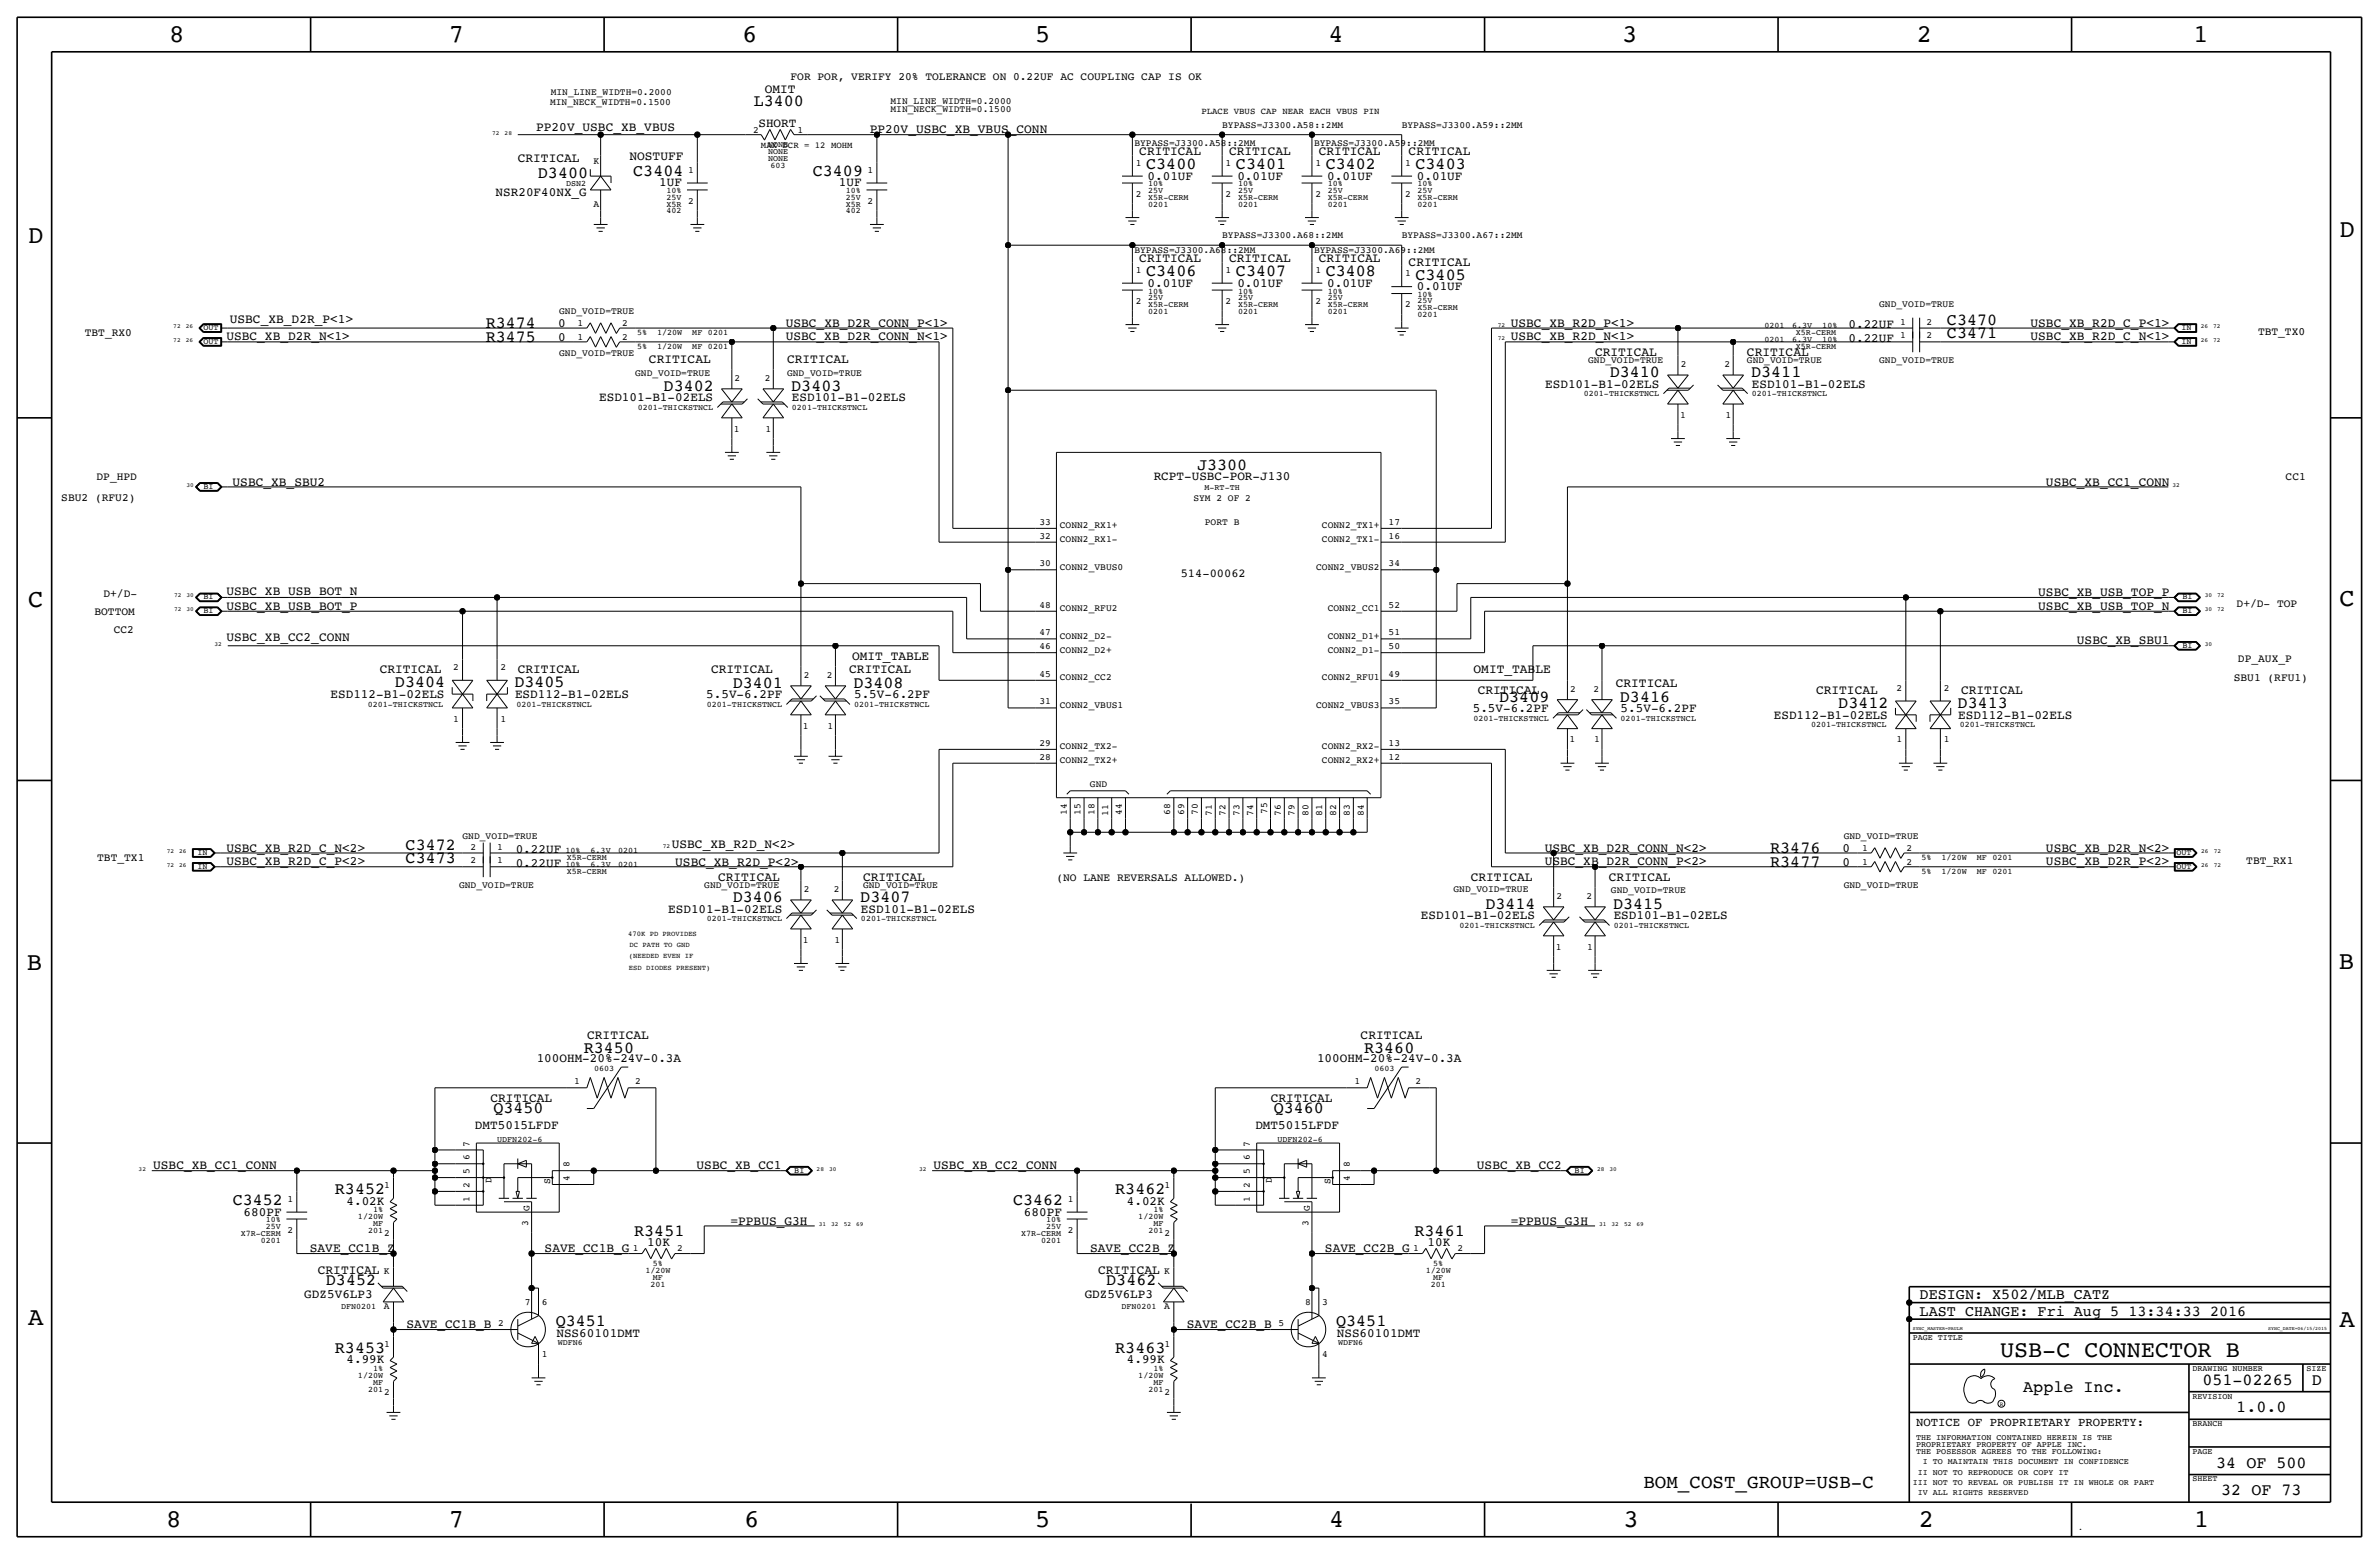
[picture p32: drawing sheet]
<svg xmlns="http://www.w3.org/2000/svg" width="875mm" height="572mm" viewBox="0 0 875 572" stroke-linecap="round" stroke-linejoin="round" font-family="sans-serif">
<defs><g id="words">
<g font-size="9.4">
<text x="62.2" y="15.5">8</text>
<text x="165.1" y="15.5">7</text>
<text x="273" y="15.5">6</text>
<text x="380.7" y="15.5">5</text>
<text x="488.7" y="15.5">4</text>
<text x="596.6" y="15.5">3</text>
<text x="705" y="15.5">2</text>
<text x="806.6" y="15.5">1</text>
<text x="10.4" y="89.4">D</text>
<text x="860.5" y="87.1">D</text>
<text x="10.4" y="223.3">C</text>
<text x="860.5" y="222.8">C</text>
<text x="9.9" y="356.6">B</text>
<text x="860.2" y="356.4">B</text>
<text x="10.4" y="487.4">A</text>
<text x="860.5" y="488.2">A</text>
<text x="61.2" y="561.6">8</text>
<text x="165.1" y="561.6">7</text>
<text x="273.8" y="561.6">6</text>
<text x="380.7" y="561.6">5</text>
<text x="488.9" y="561.6">4</text>
<text x="597.1" y="561.6">3</text>
<text x="705.8" y="561.6">2</text>
<text x="806.9" y="561.6">1</text>
</g>
<text font-size="8.6" x="735.6" y="499.1">USB-C CONNECTOR B</text>
<text font-size="7.1" x="604.5" y="547.4">BOM_COST_GROUP=USB-C</text>
<g font-size="6.2">
<text x="277.2" y="39.1">L3400</text>
<text x="197.9" y="65.5">D3400</text>
<text x="232.9" y="64.8">C3404</text>
<text x="299" y="64.8">C3409</text>
<text x="421.6" y="62.2">C3400</text>
<text x="454.6" y="62.2">C3401</text>
<text x="487.6" y="62.2">C3402</text>
<text x="520.6" y="62.2">C3403</text>
<text x="421.6" y="101.6">C3406</text>
<text x="454.6" y="101.6">C3407</text>
<text x="487.6" y="101.6">C3408</text>
<text x="520.6" y="102.9">C3405</text>
<text x="716.1" y="119.4">C3470</text>
<text x="178.7" y="125.7">R3475</text>
<text x="178.7" y="120.7">R3474</text>
<text x="716.1" y="124.5">C3471</text>
<text x="244.1" y="143.8">D3402</text>
<text x="291" y="143.8">D3403</text>
<text x="592.1" y="138.7">D3410</text>
<text x="644.1" y="138.7">D3411</text>
<text x="440.3" y="172.7">J3300</text>
<text x="145.3" y="252.7">D3404</text>
<text x="189.2" y="252.7">D3405</text>
<text x="269.5" y="253">D3401</text>
<text x="313.9" y="253">D3408</text>
<text x="551.4" y="258.1">D3409</text>
<text x="595.8" y="258.1">D3416</text>
<text x="676.1" y="260.4">D3412</text>
<text x="720" y="260.4">D3413</text>
<text x="149.2" y="312.4">C3472</text>
<text x="149.2" y="317.5">C3473</text>
<text x="651.1" y="313.7">R3476</text>
<text x="651.1" y="318.8">R3477</text>
<text x="269.5" y="331.7">D3406</text>
<text x="316.4" y="331.7">D3407</text>
<text x="546.4" y="334.3">D3414</text>
<text x="593.3" y="334.3">D3415</text>
<text x="214.7" y="387.1">R3450</text>
<text x="501.7" y="387.1">R3460</text>
<text x="181.5" y="409.4">Q3450</text>
<text x="468.5" y="409.4">Q3460</text>
<text x="85.6" y="443.2">C3452</text>
<text x="123.2" y="439.2">R3452</text>
<text x="372.6" y="443.2">C3462</text>
<text x="410.2" y="439.2">R3462</text>
<text x="233.3" y="454.7">R3451</text>
<text x="520.3" y="454.7">R3461</text>
<text x="119.9" y="472.4">D3452</text>
<text x="406.9" y="472.4">D3462</text>
<text x="204.4" y="487.7">Q3451</text>
<text x="491.4" y="487.7">Q3451</text>
<text x="123.2" y="497.6">R3453</text>
<text x="410.2" y="497.6">R3463</text>
<text x="810.1" y="509.3">051-02265</text>
<text x="850.3" y="509.3">D</text>
<text x="744.2" y="511.8">Apple Inc.</text>
<text x="822.6" y="519.4">1.0.0</text>
<text x="815.2" y="539.8">34 OF 500</text>
<text x="817" y="549.9">32 OF 73</text>
</g>
<g font-size="5.6">
<text x="706.1" y="477.8">DESIGN: X502/MLB_CATZ</text>
<text x="706.1" y="483.9">LAST CHANGE: Fri Aug 5 13:34:33 2016</text>
</g>
<g font-size="4.7">
<text x="281.3" y="34.3">OMIT</text>
<text x="279" y="46.7">SHORT</text>
<text x="197.2" y="48">PP20V_USBC_XB_VBUS</text>
<text x="319.9" y="49">PP20V_USBC_XB_VBUS_CONN</text>
<text x="190.4" y="59.7">CRITICAL</text>
<text x="231.5" y="58.9">NOSTUFF</text>
<text x="419" y="57.2">CRITICAL</text>
<text x="452.1" y="57.2">CRITICAL</text>
<text x="485.1" y="57.2">CRITICAL</text>
<text x="518.1" y="57.2">CRITICAL</text>
<text x="242.5" y="68.6">1UF</text>
<text x="308.6" y="68.6">1UF</text>
<text x="422.1" y="66">0.01UF</text>
<text x="455.1" y="66">0.01UF</text>
<text x="488.1" y="66">0.01UF</text>
<text x="521.2" y="66">0.01UF</text>
<text x="182.3" y="72.1">NSR20F40NX_G</text>
<text x="419" y="96.5">CRITICAL</text>
<text x="452.1" y="96.5">CRITICAL</text>
<text x="485.1" y="96.5">CRITICAL</text>
<text x="518.1" y="97.8">CRITICAL</text>
<text x="422.1" y="105.4">0.01UF</text>
<text x="455.1" y="105.4">0.01UF</text>
<text x="488.1" y="105.4">0.01UF</text>
<text x="521.2" y="106.7">0.01UF</text>
<text x="84.5" y="118.9">USBC_XB_D2R_P&lt;1&gt;</text>
<text x="83.3" y="125.2">USBC_XB_D2R_N&lt;1&gt;</text>
<text x="205.3" y="125.5">0</text>
<text x="205.3" y="120.4">0</text>
<text x="289" y="125.2">USBC_XB_D2R_CONN_N&lt;1&gt;</text>
<text x="289" y="120.1">USBC_XB_D2R_CONN_P&lt;1&gt;</text>
<text x="555.7" y="125.2">USBC_XB_R2D_N&lt;1&gt;</text>
<text x="555.7" y="120.1">USBC_XB_R2D_P&lt;1&gt;</text>
<text x="679.9" y="125.7">0.22UF</text>
<text x="679.9" y="120.7">0.22UF</text>
<text x="746.9" y="120.1">USBC_XB_R2D_C_P&lt;1&gt;</text>
<text x="746.9" y="125.2">USBC_XB_R2D_C_N&lt;1&gt;</text>
<text x="586.7" y="130.8">CRITICAL</text>
<text x="642.6" y="130.8">CRITICAL</text>
<text x="238.7" y="133.4">CRITICAL</text>
<text x="289.5" y="133.4">CRITICAL</text>
<text x="568.4" y="142.5">ESD101-B1-02ELS</text>
<text x="644.3" y="142.5">ESD101-B1-02ELS</text>
<text x="220.4" y="147.6">ESD101-B1-02ELS</text>
<text x="291.3" y="147.6">ESD101-B1-02ELS</text>
<text x="85.5" y="178.6">USBC_XB_SBU2</text>
<text x="424.4" y="176.5">RCPT-USBC-POR-J130</text>
<text x="752.5" y="178.6">USBC_XB_CC1_CONN</text>
<text x="83.3" y="218.9">USBC_XB_USB_BOT_N</text>
<text x="749.7" y="219.2">USBC_XB_USB_TOP_P</text>
<text x="83.3" y="224.3">USBC_XB_USB_BOT_P</text>
<text x="749.7" y="224.3">USBC_XB_USB_TOP_N</text>
<text x="83.3" y="235.7">USBC_XB_CC2_CONN</text>
<text x="763.9" y="237">USBC_XB_SBU1</text>
<text x="313.4" y="242.6">OMIT_TABLE</text>
<text x="139.6" y="247.7">CRITICAL</text>
<text x="190.4" y="247.7">CRITICAL</text>
<text x="261.6" y="247.7">CRITICAL</text>
<text x="312.4" y="247.7">CRITICAL</text>
<text x="542" y="247.6">OMIT_TABLE</text>
<text x="121.6" y="256.8">ESD112-B1-02ELS</text>
<text x="189.4" y="256.8">ESD112-B1-02ELS</text>
<text x="259.8" y="256.8">5.5V-6.2PF</text>
<text x="314.1" y="256.8">5.5V-6.2PF</text>
<text x="543.5" y="255.3">CRITICAL</text>
<text x="594.3" y="252.7">CRITICAL</text>
<text x="668" y="255.3">CRITICAL</text>
<text x="721.3" y="255.3">CRITICAL</text>
<text x="541.7" y="261.9">5.5V-6.2PF</text>
<text x="596.1" y="261.9">5.5V-6.2PF</text>
<text x="652.4" y="264.5">ESD112-B1-02ELS</text>
<text x="720.3" y="264.5">ESD112-B1-02ELS</text>
<text x="247.1" y="311.9">USBC_XB_R2D_N&lt;2&gt;</text>
<text x="83.3" y="313.2">USBC_XB_R2D_C_N&lt;2&gt;</text>
<text x="189.7" y="313.7">0.22UF</text>
<text x="568.2" y="313.2">USBC_XB_D2R_CONN_N&lt;2&gt;</text>
<text x="677.7" y="313.4">0</text>
<text x="752.5" y="313.2">USBC_XB_D2R_N&lt;2&gt;</text>
<text x="83.3" y="318.3">USBC_XB_R2D_C_P&lt;2&gt;</text>
<text x="189.7" y="318.8">0.22UF</text>
<text x="248.4" y="318.5">USBC_XB_R2D_P&lt;2&gt;</text>
<text x="264.1" y="323.9">CRITICAL</text>
<text x="317.4" y="323.9">CRITICAL</text>
<text x="541" y="323.9">CRITICAL</text>
<text x="568.2" y="318.3">USBC_XB_D2R_CONN_P&lt;2&gt;</text>
<text x="591.8" y="323.9">CRITICAL</text>
<text x="677.7" y="318.5">0</text>
<text x="752.5" y="318.3">USBC_XB_D2R_P&lt;2&gt;</text>
<text x="245.8" y="335.6">ESD101-B1-02ELS</text>
<text x="316.7" y="335.6">ESD101-B1-02ELS</text>
<text x="522.6" y="338.1">ESD101-B1-02ELS</text>
<text x="593.5" y="338.1">ESD101-B1-02ELS</text>
<text x="216" y="382.3">CRITICAL</text>
<text x="500.5" y="382.3">CRITICAL</text>
<text x="197.4" y="390.7">100OHM-20%-24V-0.3A</text>
<text x="484.4" y="390.7">100OHM-20%-24V-0.3A</text>
<text x="180.4" y="405.1">CRITICAL</text>
<text x="467.4" y="405.1">CRITICAL</text>
<text x="174.7" y="415.3">DMT5015LFDF</text>
<text x="461.7" y="415.3">DMT5015LFDF</text>
<text x="56.3" y="430">USBC_XB_CC1_CONN</text>
<text x="256.2" y="430">USBC_XB_CC1</text>
<text x="343.4" y="430">USBC_XB_CC2_CONN</text>
<text x="543.2" y="430">USBC_XB_CC2</text>
<text x="127.4" y="443">4.02K</text>
<text x="414.5" y="443">4.02K</text>
<text x="89.6" y="447">680PF</text>
<text x="376.6" y="447">680PF</text>
<text x="268.7" y="450.3">=PPBUS_G3H</text>
<text x="555.7" y="450.3">=PPBUS_G3H</text>
<text x="114" y="460.5">SAVE_CC1B_Z</text>
<text x="200.3" y="460.5">SAVE_CC1B_G</text>
<text x="238.1" y="458.2">10K</text>
<text x="401" y="460.5">SAVE_CC2B_Z</text>
<text x="487.3" y="460.5">SAVE_CC2B_G</text>
<text x="525.1" y="458.2">10K</text>
<text x="116.9" y="468.6">CRITICAL</text>
<text x="403.9" y="468.6">CRITICAL</text>
<text x="111.9" y="477.2">GDZ5V6LP3</text>
<text x="399" y="477.2">GDZ5V6LP3</text>
<text x="149.5" y="488.4">SAVE_CC1B_B</text>
<text x="204.7" y="491.5">NSS60101DMT</text>
<text x="436.6" y="488.4">SAVE_CC2B_B</text>
<text x="491.7" y="491.5">NSS60101DMT</text>
<text x="127.4" y="501.4">4.99K</text>
<text x="414.5" y="501.4">4.99K</text>
</g>
<text font-size="4.5" x="704.8" y="524.5">NOTICE OF PROPRIETARY PROPERTY:</text>
<text font-size="4.4" x="434.3" y="212.1">514-00062</text>
<g font-size="4.1">
<text x="290.8" y="29.5">FOR POR, VERIFY 20% TOLERANCE ON 0.22UF AC COUPLING CAP IS OK</text>
<text x="31.2" y="123.4">TBT_RX0</text>
<text x="830.5" y="123.2">TBT_TX0</text>
<text x="35.5" y="176.5">DP_HPD</text>
<text x="840.7" y="176.5">CC1</text>
<text x="22.6" y="184.4">SBU2 (RFU2)</text>
<text x="38.1" y="219.7">D+/D-</text>
<text x="34.7" y="226.1">BOTTOM</text>
<text x="822.7" y="223.3">D+/D- TOP</text>
<text x="41.9" y="232.9">CC2</text>
<text x="823.2" y="243.6">DP_AUX_P</text>
<text x="821.6" y="250.4">SBU1 (RFU1)</text>
<text x="35.8" y="316.7">TBT_TX1</text>
<text x="826.2" y="317.8">TBT_RX1</text>
<text x="388.6" y="323.9">(NO LANE REVERSALS ALLOWED.)</text>
</g>
<g font-size="3.5">
<text x="202.6" y="35.1">MIN_LINE_WIDTH=0.2000</text>
<text x="202.3" y="38.6">MIN_NECK_WIDTH=0.1500</text>
<text x="327.5" y="41.1">MIN_NECK_WIDTH=0.1500</text>
<text x="327.5" y="38.1">MIN_LINE_WIDTH=0.2000</text>
<text x="449.5" y="47">BYPASS=J3300.A58::2MM</text>
<text x="515.6" y="47">BYPASS=J3300.A59::2MM</text>
<text x="277" y="48.8">2</text>
<text x="293.3" y="48.8">1</text>
<text x="417.3" y="53.6">BYPASS=J3300.A58::2MM</text>
<text x="483.3" y="53.6">BYPASS=J3300.A59::2MM</text>
<text x="218.3" y="60.2">K</text>
<text x="253.1" y="63.5">1</text>
<text x="319.1" y="63.5">1</text>
<text x="417.8" y="61">1</text>
<text x="450.8" y="61">1</text>
<text x="483.8" y="61">1</text>
<text x="516.8" y="61">1</text>
<text x="218.3" y="76.2">A</text>
<text x="253.1" y="74.9">2</text>
<text x="319.1" y="74.9">2</text>
<text x="417.8" y="72.4">2</text>
<text x="450.8" y="72.4">2</text>
<text x="483.8" y="72.4">2</text>
<text x="516.8" y="72.4">2</text>
<text x="449.5" y="87.6">BYPASS=J3300.A68::2MM</text>
<text x="515.6" y="87.6">BYPASS=J3300.A67::2MM</text>
<text x="417.3" y="93">BYPASS=J3300.A68::2MM</text>
<text x="483.3" y="93">BYPASS=J3300.A69::2MM</text>
<text x="417.8" y="100.3">1</text>
<text x="450.8" y="100.3">1</text>
<text x="483.8" y="100.3">1</text>
<text x="516.8" y="101.6">1</text>
<text x="417.8" y="111.8">2</text>
<text x="450.8" y="111.8">2</text>
<text x="483.8" y="111.8">2</text>
<text x="516.8" y="113">2</text>
<text x="691.2" y="113">GND_VOID=TRUE</text>
<text x="205.7" y="115.6">GND_VOID=TRUE</text>
<text x="212.5" y="119.9">1</text>
<text x="228.8" y="119.9">2</text>
<text x="698.9" y="119.4">1</text>
<text x="708.6" y="119.4">2</text>
<text x="212.5" y="125">1</text>
<text x="228.8" y="125">2</text>
<text x="698.9" y="124.5">1</text>
<text x="708.6" y="124.5">2</text>
<text x="205.7" y="130.8">GND_VOID=TRUE</text>
<text x="584.1" y="133.4">GND_VOID=TRUE</text>
<text x="618.2" y="135.1">2</text>
<text x="634.4" y="135.1">2</text>
<text x="642.6" y="133.4">GND_VOID=TRUE</text>
<text x="691.2" y="133.4">GND_VOID=TRUE</text>
<text x="233.6" y="138.4">GND_VOID=TRUE</text>
<text x="270.2" y="140.2">2</text>
<text x="281.3" y="140.2">2</text>
<text x="289.5" y="138.4">GND_VOID=TRUE</text>
<text x="617.9" y="153.7">1</text>
<text x="634.6" y="153.7">1</text>
<text x="270" y="158.7">1</text>
<text x="281.5" y="158.7">1</text>
<text x="438.9" y="184.2">SYM 2 OF 2</text>
<text x="382.3" y="193">33</text>
<text x="389.8" y="194.3">CONN2_RX1+</text>
<text x="443.2" y="193">PORT B</text>
<text x="486.2" y="194.3">CONN2_TX1+</text>
<text x="510.7" y="193">17</text>
<text x="382.3" y="198.1">32</text>
<text x="389.8" y="199.4">CONN2_RX1-</text>
<text x="486.2" y="199.4">CONN2_TX1-</text>
<text x="510.7" y="198.1">16</text>
<text x="382.3" y="208.3">30</text>
<text x="389.8" y="209.5">CONN2_VBUS0</text>
<text x="484.1" y="209.5">CONN2_VBUS2</text>
<text x="510.7" y="208.3">34</text>
<text x="382.3" y="223.5">48</text>
<text x="389.8" y="224.8">CONN2_RFU2</text>
<text x="488.4" y="224.8">CONN2_CC1</text>
<text x="510.7" y="223.5">52</text>
<text x="382.3" y="233.7">47</text>
<text x="510.7" y="233.7">51</text>
<text x="382.3" y="238.8">46</text>
<text x="389.8" y="234.9">CONN2_D2-</text>
<text x="488.4" y="234.9">CONN2_D1+</text>
<text x="510.7" y="238.8">50</text>
<text x="389.8" y="240">CONN2_D2+</text>
<text x="488.4" y="240">CONN2_D1-</text>
<text x="166.7" y="246.4">2</text>
<text x="184.1" y="246.4">2</text>
<text x="295.6" y="249.4">2</text>
<text x="304.2" y="249.4">2</text>
<text x="382.3" y="248.9">45</text>
<text x="389.8" y="250.2">CONN2_CC2</text>
<text x="486.2" y="250.2">CONN2_RFU1</text>
<text x="510.7" y="248.9">49</text>
<text x="577.5" y="254.5">2</text>
<text x="586.1" y="254.5">2</text>
<text x="697.6" y="254">2</text>
<text x="715" y="254">2</text>
<text x="382.3" y="259.1">31</text>
<text x="389.8" y="260.3">CONN2_VBUS1</text>
<text x="484.1" y="260.3">CONN2_VBUS3</text>
<text x="510.7" y="259.1">35</text>
<text x="166.7" y="265.4">1</text>
<text x="184.1" y="265.4">1</text>
<text x="295.4" y="268">1</text>
<text x="304.4" y="268">1</text>
<text x="382.3" y="274.3">29</text>
<text x="389.8" y="275.6">CONN2_TX2-</text>
<text x="486.2" y="275.6">CONN2_RX2-</text>
<text x="510.7" y="274.3">13</text>
<text x="577.3" y="273">1</text>
<text x="586.3" y="273">1</text>
<text x="697.6" y="273">1</text>
<text x="715" y="273">1</text>
<text x="382.3" y="279.4">28</text>
<text x="389.8" y="280.7">CONN2_TX2+</text>
<text x="486.2" y="280.7">CONN2_RX2+</text>
<text x="510.7" y="279.4">12</text>
<text x="400.9" y="289.6">GND</text>
<text x="392.4" y="299.6" transform="rotate(-90 392.4 299.6)">14</text>
<text x="397.4" y="299.6" transform="rotate(-90 397.4 299.6)">15</text>
<text x="402.5" y="299.6" transform="rotate(-90 402.5 299.6)">18</text>
<text x="412.7" y="299.6" transform="rotate(-90 412.7 299.6)">44</text>
<text x="430.5" y="299.6" transform="rotate(-90 430.5 299.6)">68</text>
<text x="435.5" y="299.6" transform="rotate(-90 435.5 299.6)">69</text>
<text x="440.6" y="299.6" transform="rotate(-90 440.6 299.6)">70</text>
<text x="466" y="299.4" transform="rotate(-90 466 299.4)">75</text>
<text x="407.6" y="300.2" transform="rotate(-90 407.6 300.2)">11</text>
<text x="445.7" y="300.2" transform="rotate(-90 445.7 300.2)">71</text>
<text x="450.8" y="300.2" transform="rotate(-90 450.8 300.2)">72</text>
<text x="455.9" y="300.2" transform="rotate(-90 455.9 300.2)">73</text>
<text x="460.9" y="300.2" transform="rotate(-90 460.9 300.2)">74</text>
<text x="471.1" y="300.2" transform="rotate(-90 471.1 300.2)">76</text>
<text x="476.2" y="300.2" transform="rotate(-90 476.2 300.2)">79</text>
<text x="481.3" y="300.2" transform="rotate(-90 481.3 300.2)">80</text>
<text x="486.4" y="300.2" transform="rotate(-90 486.4 300.2)">81</text>
<text x="491.4" y="300.2" transform="rotate(-90 491.4 300.2)">82</text>
<text x="496.5" y="300.2" transform="rotate(-90 496.5 300.2)">83</text>
<text x="501.6" y="300.2" transform="rotate(-90 501.6 300.2)">84</text>
<text x="170.1" y="308.6">GND_VOID=TRUE</text>
<text x="678.1" y="308.6">GND_VOID=TRUE</text>
<text x="173.1" y="312.4">2</text>
<text x="173.1" y="317.5">2</text>
<text x="182.8" y="312.4">1</text>
<text x="182.8" y="317.5">1</text>
<text x="684.9" y="312.9">1</text>
<text x="701.2" y="312.9">2</text>
<text x="684.9" y="318">1</text>
<text x="701.2" y="318">2</text>
<text x="168.9" y="326.4">GND_VOID=TRUE</text>
<text x="259" y="326.4">GND_VOID=TRUE</text>
<text x="295.6" y="328.2">2</text>
<text x="306.7" y="328.2">2</text>
<text x="317.4" y="326.4">GND_VOID=TRUE</text>
<text x="534.6" y="327.9">GND_VOID=TRUE</text>
<text x="592.5" y="328.4">GND_VOID=TRUE</text>
<text x="678.1" y="326.4">GND_VOID=TRUE</text>
<text x="572.5" y="330.7">2</text>
<text x="583.6" y="330.7">2</text>
<text x="295.4" y="346.7">1</text>
<text x="306.9" y="346.7">1</text>
<text x="572.2" y="349.2">1</text>
<text x="583.8" y="349.2">1</text>
<text x="211.2" y="398.8">1</text>
<text x="233.6" y="398.8">2</text>
<text x="498.2" y="398.8">1</text>
<text x="520.6" y="398.8">2</text>
<text x="172.7" y="421.6" transform="rotate(-90 172.7 421.6)">7</text>
<text x="459.7" y="421.6" transform="rotate(-90 459.7 421.6)">7</text>
<text x="172.7" y="431.8" transform="rotate(-90 172.7 431.8)">5</text>
<text x="172.7" y="426.7" transform="rotate(-90 172.7 426.7)">6</text>
<text x="209.5" y="429.3" transform="rotate(-90 209.5 429.3)">8</text>
<text x="459.7" y="431.8" transform="rotate(-90 459.7 431.8)">5</text>
<text x="459.7" y="426.7" transform="rotate(-90 459.7 426.7)">6</text>
<text x="496.5" y="429.3" transform="rotate(-90 496.5 429.3)">8</text>
<text x="141.3" y="436.9">1</text>
<text x="172.7" y="436.9" transform="rotate(-90 172.7 436.9)">2</text>
<text x="180.8" y="435.2" transform="rotate(-90 180.8 435.2)">D</text>
<text x="202.4" y="435.6" transform="rotate(-90 202.4 435.6)">S</text>
<text x="209.5" y="434.3" transform="rotate(-90 209.5 434.3)">4</text>
<text x="428.4" y="436.9">1</text>
<text x="459.7" y="436.9" transform="rotate(-90 459.7 436.9)">2</text>
<text x="467.8" y="435.2" transform="rotate(-90 467.8 435.2)">D</text>
<text x="489.4" y="435.6" transform="rotate(-90 489.4 435.6)">S</text>
<text x="496.5" y="434.3" transform="rotate(-90 496.5 434.3)">4</text>
<text x="105.8" y="442">1</text>
<text x="172.7" y="442" transform="rotate(-90 172.7 442)">1</text>
<text x="392.8" y="442">1</text>
<text x="459.7" y="442" transform="rotate(-90 459.7 442)">1</text>
<text x="194.8" y="445.3" transform="rotate(-90 194.8 445.3)">G</text>
<text x="481.8" y="445.3" transform="rotate(-90 481.8 445.3)">G</text>
<text x="105.8" y="453.4">2</text>
<text x="141.3" y="454.7">2</text>
<text x="194.3" y="450.9" transform="rotate(-90 194.3 450.9)">3</text>
<text x="392.8" y="453.4">2</text>
<text x="428.4" y="454.7">2</text>
<text x="481.3" y="450.9" transform="rotate(-90 481.3 450.9)">3</text>
<text x="232.8" y="460.2">1</text>
<text x="249.1" y="460.2">2</text>
<text x="519.8" y="460.2">1</text>
<text x="536.1" y="460.2">2</text>
<text x="141.1" y="468.6">K</text>
<text x="428.1" y="468.6">K</text>
<text x="141.1" y="481.3">A</text>
<text x="193" y="480.1">7</text>
<text x="199.3" y="480.1">6</text>
<text x="428.1" y="481.3">A</text>
<text x="480" y="480.1">8</text>
<text x="486.4" y="480.1">3</text>
<text x="183.3" y="487.7">2</text>
<text x="470.3" y="487.7">5</text>
<text x="141.3" y="495.3">1</text>
<text x="428.4" y="495.3">1</text>
<text x="199.3" y="499.1">1</text>
<text x="486.4" y="499.1">4</text>
<text x="141.3" y="513.1">2</text>
<text x="428.4" y="513.1">2</text>
</g>
<g font-size="3.3">
<text x="441.9" y="41.9">PLACE VBUS CAP NEAR EACH VBUS PIN</text>
<text x="279.9" y="54.6">MAX DCR = 12 MOHM</text>
</g>
<g font-size="3.1">
<text x="282.5" y="59.2">NONE</text>
<text x="282.5" y="56.6">NONE</text>
<text x="282.5" y="54.1">NONE</text>
<text x="283.4" y="61.7">603</text>
<text x="208.2" y="68.3">DSN2</text>
<text x="245.1" y="71.1">10%</text>
<text x="311.1" y="71.1">10%</text>
<text x="422.4" y="70.9">25V</text>
<text x="422.4" y="68.6">10%</text>
<text x="455.4" y="70.9">25V</text>
<text x="455.4" y="68.6">10%</text>
<text x="488.4" y="70.9">25V</text>
<text x="488.4" y="68.6">10%</text>
<text x="521.4" y="70.9">25V</text>
<text x="521.4" y="68.6">10%</text>
<text x="245.1" y="75.9">X5R</text>
<text x="245.1" y="73.4">25V</text>
<text x="311.1" y="75.9">X5R</text>
<text x="311.1" y="73.4">25V</text>
<text x="422.4" y="75.9">0201</text>
<text x="422.4" y="73.4">X5R-CERM</text>
<text x="455.4" y="75.9">0201</text>
<text x="455.4" y="73.4">X5R-CERM</text>
<text x="488.4" y="75.9">0201</text>
<text x="488.4" y="73.4">X5R-CERM</text>
<text x="521.4" y="75.9">0201</text>
<text x="521.4" y="73.4">X5R-CERM</text>
<text x="245.1" y="78.5">402</text>
<text x="311.1" y="78.5">402</text>
<text x="422.4" y="107.9">10%</text>
<text x="455.4" y="107.9">10%</text>
<text x="488.4" y="107.9">10%</text>
<text x="422.4" y="112.8">X5R-CERM</text>
<text x="422.4" y="110.2">25V</text>
<text x="455.4" y="112.8">X5R-CERM</text>
<text x="455.4" y="110.2">25V</text>
<text x="488.4" y="112.8">X5R-CERM</text>
<text x="488.4" y="110.2">25V</text>
<text x="521.4" y="111.5">25V</text>
<text x="521.4" y="109.2">10%</text>
<text x="422.4" y="115.3">0201</text>
<text x="455.4" y="115.3">0201</text>
<text x="488.4" y="115.3">0201</text>
<text x="521.4" y="116.6">0201</text>
<text x="521.4" y="114">X5R-CERM</text>
<text x="74.9" y="121.4">OUT</text>
<text x="234.3" y="123.2">5%</text>
<text x="241.7" y="123.2">1/20W</text>
<text x="254.6" y="123.2">MF 0201</text>
<text x="649" y="125.7">0201</text>
<text x="649" y="120.7">0201</text>
<text x="659.2" y="125.7">6.3V</text>
<text x="659.2" y="120.7">6.3V</text>
<text x="660.6" y="123.2">X5R-CERM</text>
<text x="670.3" y="125.7">10%</text>
<text x="670.3" y="120.7">10%</text>
<text x="802.3" y="121.4">IN</text>
<text x="74.9" y="126.5">OUT</text>
<text x="234.3" y="128.3">5%</text>
<text x="241.7" y="128.3">1/20W</text>
<text x="254.6" y="128.3">MF 0201</text>
<text x="660.6" y="128.3">X5R-CERM</text>
<text x="802.3" y="126.5">IN</text>
<text x="582.6" y="145.8">0201-THICKSTNCL</text>
<text x="644.3" y="145.8">0201-THICKSTNCL</text>
<text x="234.6" y="150.9">0201-THICKSTNCL</text>
<text x="291.3" y="150.9">0201-THICKSTNCL</text>
<text x="74.9" y="179.8">BI</text>
<text x="443.1" y="180.3">M-RT-TH</text>
<text x="74.9" y="220.5">BI</text>
<text x="802.7" y="220.5">BI</text>
<text x="74.9" y="225.6">BI</text>
<text x="802.7" y="225.6">BI</text>
<text x="802.7" y="238.3">BI</text>
<text x="135.3" y="259.8">0201-THICKSTNCL</text>
<text x="189.9" y="259.8">0201-THICKSTNCL</text>
<text x="260" y="260.1">0201-THICKSTNCL</text>
<text x="314.1" y="260.1">0201-THICKSTNCL</text>
<text x="541.9" y="265.2">0201-THICKSTNCL</text>
<text x="596.1" y="265.2">0201-THICKSTNCL</text>
<text x="666.1" y="267.5">0201-THICKSTNCL</text>
<text x="720.8" y="267.5">0201-THICKSTNCL</text>
<text x="72.6" y="314.5">IN</text>
<text x="208" y="313.7">10%</text>
<text x="208.5" y="316.2">X5R-CERM</text>
<text x="217.2" y="313.7">6.3V</text>
<text x="227.4" y="313.7">0201</text>
<text x="706.8" y="316.2">5%</text>
<text x="714.1" y="316.2">1/20W</text>
<text x="727.1" y="316.2">MF 0201</text>
<text x="800.6" y="314.5">OUT</text>
<text x="72.6" y="319.5">IN</text>
<text x="208" y="318.8">10%</text>
<text x="208.5" y="321.3">X5R-CERM</text>
<text x="217.2" y="318.8">6.3V</text>
<text x="227.4" y="318.8">0201</text>
<text x="706.8" y="321.3">5%</text>
<text x="714.1" y="321.3">1/20W</text>
<text x="727.1" y="321.3">MF 0201</text>
<text x="800.6" y="319.5">OUT</text>
<text x="260" y="338.8">0201-THICKSTNCL</text>
<text x="316.7" y="338.8">0201-THICKSTNCL</text>
<text x="536.8" y="341.4">0201-THICKSTNCL</text>
<text x="593.5" y="341.4">0201-THICKSTNCL</text>
<text x="218.5" y="393.7">0603</text>
<text x="505.5" y="393.7">0603</text>
<text x="182.9" y="419.9">UDFN202-6</text>
<text x="469.9" y="419.9">UDFN202-6</text>
<text x="292.2" y="431.3">BI</text>
<text x="579.2" y="431.3">BI</text>
<text x="97.8" y="449.6">10%</text>
<text x="131.7" y="448.3">1/20W</text>
<text x="137.2" y="445.8">1%</text>
<text x="384.8" y="449.6">10%</text>
<text x="418.7" y="448.3">1/20W</text>
<text x="424.2" y="445.8">1%</text>
<text x="88.5" y="454.4">X7R-CERM</text>
<text x="97.8" y="451.9">25V</text>
<text x="135.4" y="453.4">201</text>
<text x="137.2" y="450.8">MF</text>
<text x="375.6" y="454.4">X7R-CERM</text>
<text x="384.8" y="451.9">25V</text>
<text x="422.4" y="453.4">201</text>
<text x="424.2" y="450.8">MF</text>
<text x="95.9" y="456.9">0201</text>
<text x="382.9" y="456.9">0201</text>
<text x="240.2" y="465.6">5%</text>
<text x="527.2" y="465.6">5%</text>
<text x="237.4" y="468.1">1/20W</text>
<text x="239.2" y="473.2">201</text>
<text x="240.2" y="470.7">MF</text>
<text x="524.4" y="468.1">1/20W</text>
<text x="526.3" y="473.2">201</text>
<text x="527.2" y="470.7">MF</text>
<text x="125.4" y="481.3">DFN0201</text>
<text x="412.5" y="481.3">DFN0201</text>
<text x="205.2" y="494.5">WDFN6</text>
<text x="492.2" y="494.5">WDFN6</text>
<text x="703.5" y="492.8">PAGE TITLE</text>
<text x="131.7" y="506.7">1/20W</text>
<text x="137.2" y="509.3">MF</text>
<text x="137.2" y="504.2">1%</text>
<text x="418.7" y="506.7">1/20W</text>
<text x="424.2" y="509.3">MF</text>
<text x="424.2" y="504.2">1%</text>
<text x="806.4" y="504.2">DRAWING NUMBER</text>
<text x="848.3" y="504.2">SIZE</text>
<text x="135.4" y="511.8">201</text>
<text x="422.4" y="511.8">201</text>
<text x="806.4" y="514.3">REVISION</text>
<text x="806.4" y="524.5">BRANCH</text>
<text x="704.8" y="532.1">PROPRIETARY PROPERTY OF APPLE INC.</text>
<text x="704.8" y="529.6">THE INFORMATION CONTAINED HEREIN IS THE</text>
<text x="704.8" y="534.7">THE POSESSOR AGREES TO THE FOLLOWING:</text>
<text x="707.2" y="538.5">I TO MAINTAIN THIS DOCUMENT IN CONFIDENCE</text>
<text x="806.4" y="534.7">PAGE</text>
<text x="705.4" y="542.3">II NOT TO REPRODUCE OR COPY IT</text>
<text x="806.4" y="544.8">SHEET</text>
<text x="703.5" y="546.1">III NOT TO REVEAL OR PUBLISH IT IN WHOLE OR PART</text>
<text x="705.4" y="549.9">IV ALL RIGHTS RESERVED</text>
</g>
<g font-size="2.6">
<text x="231.1" y="344.2">470K PD PROVIDES</text>
<text x="231.3" y="352.3">(NEEDED EVEN IF</text>
<text x="231.6" y="348.2">DC PATH TO GND</text>
<text x="231.3" y="356.6">ESD DIODES PRESENT)</text>
<text x="764.5" y="562.6">.</text>
</g>
<g font-size="2.3">
<text x="181" y="49.5">72</text>
<text x="185.6" y="49.5">28</text>
<text x="63.8" y="125.7">72</text>
<text x="63.8" y="120.6">72</text>
<text x="68.3" y="125.7">26</text>
<text x="68.3" y="120.6">26</text>
<text x="550.9" y="125.2">72</text>
<text x="550.9" y="120.1">72</text>
<text x="809.5" y="125.7">26</text>
<text x="809.5" y="120.7">26</text>
<text x="814.1" y="125.7">72</text>
<text x="814.1" y="120.7">72</text>
<text x="68.6" y="179.1">30</text>
<text x="799" y="179.1">32</text>
<text x="64" y="219.7">72</text>
<text x="68.6" y="219.7">30</text>
<text x="810.9" y="219.7">30</text>
<text x="815.5" y="219.7">72</text>
<text x="64" y="224.8">72</text>
<text x="68.6" y="224.8">30</text>
<text x="810.9" y="224.8">30</text>
<text x="815.5" y="224.8">72</text>
<text x="78.9" y="237.5">32</text>
<text x="810.9" y="237.5">30</text>
<text x="243.8" y="311.9">72</text>
<text x="61.4" y="313.7">72</text>
<text x="65.9" y="313.7">26</text>
<text x="809.7" y="313.7">26</text>
<text x="814.2" y="313.7">72</text>
<text x="61.4" y="318.8">72</text>
<text x="65.9" y="318.8">26</text>
<text x="809.7" y="318.8">26</text>
<text x="814.2" y="318.8">72</text>
<text x="51" y="430.5">32</text>
<text x="300.4" y="430.5">28</text>
<text x="305" y="430.5">30</text>
<text x="338" y="430.5">32</text>
<text x="587.4" y="430.5">28</text>
<text x="592" y="430.5">30</text>
<text x="301.2" y="450.8">31</text>
<text x="305.8" y="450.8">32</text>
<text x="310.3" y="450.8">52</text>
<text x="314.9" y="450.8">69</text>
<text x="588.2" y="450.8">31</text>
<text x="592.8" y="450.8">32</text>
<text x="597.4" y="450.8">52</text>
<text x="601.9" y="450.8">69</text>
</g>
<text font-size="2.2" x="735.5" y="516.9">R</text>
<g font-size="1.8">
<text x="703.5" y="488.9">SYNC_MASTER=PAULM</text>
<text x="834.3" y="488.9">SYNC_DATE=06/15/2015</text>
</g>
</g></defs>
<g fill="none" stroke="#000" stroke-width=".37">
<path d="M190.4 49.5h30.5zM220.9 49.5h35.6zM220.9 49.5v7.7zM220.9 57.2v7.6zM256.5 49.5v10.2zM256.5 49.5h17.8zM256.5 59.7v7.6zM274.3 49.5h5.7zM280 49.5l1.2 2.1zM283.2 47.6l-2 3.9zM283.2 47.6l1.8 3.9zM287 47.6l-2 3.9z"/>
<path d="M287 47.6l1.8 3.9zM290.8 47.6l-2 3.9zM290.8 47.6l1.2 1.9zM292 49.5h5.1zM297.1 49.5h25.4zM322.5 49.5v10.2zM322.5 59.7v7.6zM322.5 49.5h48.3zM370.8 49.5h45.7zM370.8 49.5v40.7zM416.5 49.5h33zM416.5 49.5v7.7z"/>
<path d="M416.5 57.2v7.6zM449.5 49.5h33zM449.5 49.5v7.7zM449.5 57.2v7.6zM482.5 49.5v7.7zM482.5 57.2v7.6zM482.5 49.5h33.1zM515.6 49.5v7.7zM515.6 57.2v7.6zM217.1 62.2v2.6zM217.1 64.8h7.6zM217.1 69.9h7.6z"/>
<path d="M220.9 77.5v2.5zM220.9 64.8l3.8 5zM220.9 64.8l-3.8 5zM220.9 69.8v7.7zM224.7 64.8v2.5zM252.7 69.9h7.6zM252.7 67.3h7.6zM256.5 77.5v2.5zM256.5 69.8v7.7zM318.7 69.9h7.6zM318.7 67.3h7.6zM322.5 77.5v2.5z"/>
<path d="M322.5 69.8v7.7zM412.7 64.8h7.6zM412.7 67.3h7.6zM416.5 74.9v2.6zM416.5 77.5v2.5zM416.5 67.3v7.6zM445.7 67.3h7.6zM445.7 64.8h7.6zM449.5 74.9v2.6zM449.5 77.5v2.5zM449.5 67.3v7.6zM478.7 67.3h7.7z"/>
<path d="M478.7 64.8h7.7zM482.5 74.9v2.6zM482.5 77.5v2.5zM482.5 67.3v7.6zM511.8 67.3h7.6zM511.8 64.8h7.6zM515.6 74.9v2.6zM515.6 67.3v7.6zM515.6 77.5v2.5zM218.4 82.6h5.1zM219.4 83.8h3.1zM220.2 85.1h1.5z"/>
<path d="M220.9 80v2.6zM253.9 82.6h5.1zM255 83.8h3zM255.7 85.1h1.6zM256.5 80v2.6zM320 82.6h5.1zM321 83.8h3.1zM321.8 85.1h1.5zM322.5 80v2.6zM370.8 90.2h45.7zM370.8 90.2v53.3zM414 80h5z"/>
<path d="M415 81.3h3zM415.7 82.6h1.6zM416.5 90.2h33zM416.5 90.2v6.3zM416.5 96.5v7.6zM447 80h5.1zM448 81.3h3.1zM448.8 82.6h1.5zM449.5 90.2h33zM449.5 90.2v6.3zM449.5 96.5v7.6zM480 80h5.1z"/>
<path d="M481 81.3h3.1zM481.8 82.6h1.5zM482.5 90.2v6.3zM482.5 96.5v7.6zM482.5 90.2h33.1zM513 80h5.1zM514 81.3h3.1zM514.8 82.6h1.5zM515.6 90.2v7.6zM515.6 97.8v7.6zM74.7 119.1h6.8zM74.8 119.2h6.6z"/>
<path d="M74.8 119.3h6.5zM74.9 119.4h6.3zM81.2 119.4v2.5zM81.3 119.3v2.7zM81.4 119.2v2.9zM81.5 119.1v3.1zM217.1 118.7l1.9 3.9zM217.1 118.7l-1.3 2zM220.9 118.7l-1.9 3.9zM220.9 118.7l2 3.9zM224.7 118.7l-1.8 3.9zM224.7 118.7l2 3.9z"/>
<path d="M412.7 104.1h7.6zM412.7 106.7h7.6zM414 119.4h5zM416.5 114.3v2.5zM416.5 116.8v2.6zM416.5 106.7v7.6zM445.7 106.7h7.6zM445.7 104.1h7.6zM447 119.4h5.1zM449.5 114.3v2.5zM449.5 116.8v2.6zM449.5 106.7v7.6z"/>
<path d="M478.7 106.7h7.7zM478.7 104.1h7.7zM480 119.4h5.1zM482.5 114.3v2.5zM482.5 116.8v2.6zM482.5 106.7v7.6zM511.8 108h7.6zM511.8 105.4h7.6zM515.6 115.6v2.5zM515.6 118.1v2.6zM515.6 107.9v7.7zM703.5 116.8v7.7z"/>
<path d="M706.1 116.8v7.7zM801.2 119.1h6.8zM801.2 119.2h6.7zM801.3 119.3h6.5zM801.3 119.3l-1.4 1.4zM801.3 119.4h6.4zM807.7 119.4v2.5zM807.8 119.3v2.7zM807.9 119.2v2.9zM808 119.1v3.1zM73.2 125.7l1.5-1.5zM73.2 120.7l1.5-1.6z"/>
<path d="M73.2 125.7l1.5 1.6zM73.2 120.6l1.5 1.6zM73.3 125.7l1.5 1.5zM73.3 120.7l1.5 1.4zM73.3 125.7l1.5-1.4zM73.3 120.7l1.5-1.5zM73.5 125.7l1.3-1.3zM73.5 120.7l1.3-1.4zM73.5 125.7l1.3 1.4zM73.5 120.7l1.3 1.3zM73.6 125.7l1.3 1.3zM73.6 120.6l1.3 1.3z"/>
<path d="M73.6 125.7l1.3-1.2zM73.6 120.7l1.3-1.3zM74.7 127.3h6.8zM74.7 122.2h6.8zM74.7 124.2h6.8zM74.8 127.2h6.6zM74.8 122.1h6.6zM74.8 124.3h6.6zM74.8 124.4h6.5zM74.8 127.1h6.5zM74.8 122h6.5zM74.9 124.5h6.3z"/>
<path d="M74.9 127h6.3zM74.9 121.9h6.3zM81.2 125.7h2.6zM81.2 120.7h2.6zM81.2 124.5v2.5zM81.3 124.4v2.7zM81.4 124.3v2.9zM81.5 124.2v3.1zM83.8 120.7h127zM83.8 125.7h127zM210.8 125.7h5zM210.8 120.7h5z"/>
<path d="M217.1 123.8l1.9 3.9zM217.1 123.8l-1.3 1.9zM220.9 123.8l-1.9 3.9zM220.9 123.8l2 3.9zM224.7 123.8l-1.8 3.9zM224.7 123.8l2 3.9zM227.9 125.7h5.7zM227.9 120.7h5.7zM227.9 125.7l-1.2 2.1zM227.9 120.7l-1.2 2zM233.6 125.7h35.6zM233.6 120.7h50.8z"/>
<path d="M269.2 125.7h76.2zM269.2 125.7v10.2zM269.2 135.9v7.1zM284.4 120.7h66.1zM284.4 120.7v15.2zM284.4 135.9v7.1zM345.4 125.7v73.7zM350.5 120.7v73.6zM415 120.7h3zM415.7 121.9h1.6zM448 120.7h3.1zM448.8 121.9h1.5z"/>
<path d="M481 120.7h3.1zM481.8 121.9h1.5zM513 120.7h5.1zM514 121.9h3.1zM514.8 123.2h1.5zM548.6 120.7h68.6zM548.6 120.7v73.6zM553.7 125.7h83.8zM553.7 125.7v73.7zM613.4 137.9h7.6zM613.4 137.9l3.8 4.8zM617.2 120.7h78.7z"/>
<path d="M617.2 120.7v10.1zM617.2 130.8v7.1zM621 137.9l-3.8 4.8zM633.7 137.9h7.6zM633.7 137.9l3.8 4.8zM637.5 125.7h58.4zM637.5 125.7v5.1zM637.5 130.8v7.1zM641.3 137.9l-3.8 4.8zM695.9 125.7h7.6zM695.9 120.7h7.6zM703.5 121.9v7.6z"/>
<path d="M706.1 125.7h7.6zM706.1 120.7h7.6zM706.1 121.9v7.6zM713.7 125.7h83.8zM713.7 120.7h83.8zM797.5 125.7h2.5zM797.5 120.7h2.5zM799.6 125.7l1.6 1.6zM799.6 120.6l1.6 1.6zM799.6 125.7l1.6-1.5zM799.6 120.7l1.6-1.6zM799.7 125.7l1.5-1.4z"/>
<path d="M799.7 120.7l1.5-1.5zM799.7 125.7l1.5 1.5zM799.7 120.7l1.5 1.4zM799.9 125.7l1.4 1.4zM799.9 120.7l1.4 1.3zM799.9 125.7l1.4-1.3zM800 125.7l1.3-1.2zM800 120.7l1.3-1.3zM800 125.7l1.3 1.3zM800 120.6l1.3 1.3zM801.2 124.2h6.8zM801.2 127.3h6.8z"/>
<path d="M801.2 122.2h6.8zM801.2 124.3h6.7zM801.2 127.2h6.7zM801.2 122.1h6.7zM801.3 127.1h6.5zM801.3 122h6.5zM801.3 124.4h6.5zM801.3 124.5h6.4zM801.3 127h6.4zM801.3 121.9h6.4zM807.7 124.5v2.5zM807.8 124.4v2.7z"/>
<path d="M807.9 124.3v2.9zM808 124.2v3.1zM265.1 148.6h7.9zM265.4 153.7h7.6zM265.4 143h7.6zM265.4 143l3.8 4.8zM265.9 147.8l-2 2.1zM265.9 147.8h7.9zM269.2 148.6l-3.8 5.1zM269.2 148.6l3.8 5.1zM269.2 153.7v7.6zM273 143l-3.8 4.8z"/>
<path d="M274.9 146.7l-1.9 1.9zM278.7 146.7l1.9 1.9zM279.9 147.8h7.8zM280.6 148.6h7.9zM280.6 143l3.8 4.8zM280.6 153.7h7.6zM280.6 143h7.6zM284.4 153.7v7.6zM284.4 148.6l-3.8 5.1zM284.4 148.6l3.8 5.1zM287.7 147.8l2.1 2.1zM288.2 143l-3.8 4.8z"/>
<path d="M370.8 143.5v66.1zM370.8 143.5h157.5zM528.3 143.5v66.1zM613.1 143.5h7.9zM613.4 148.6h7.6zM613.9 142.7l-2.1 2.1zM613.9 142.7h7.8zM617.2 143.5l3.8 5.1zM617.2 143.5l-3.8 5.1zM617.2 156.2v2.6zM617.2 158.8v2.5zM617.2 148.6v7.6z"/>
<path d="M621 143.5l1.9-1.9zM631.7 141.6l2 1.9zM632.9 142.7h7.9zM633.7 148.6h7.6zM633.7 143.5h7.9zM637.5 143.5l3.8 5.1zM637.5 143.5l-3.8 5.1zM637.5 156.2v2.6zM637.5 158.8v2.5zM637.5 148.6v7.6zM640.8 142.7l2 2.1zM71.9 179.1l1.6-1.6z"/>
<path d="M71.9 179.1l1.6 1.5zM72 179.1l1.5 1.4zM72 179.1l1.5-1.5zM72.2 179.1l1.4-1.4zM72.2 179.1l1.4 1.3zM72.3 179.1l1.3-1.3zM72.3 179.1l1.3 1.2zM73.5 177.5h6.6zM73.5 177.6h6.6zM73.6 177.7h6.4zM73.6 177.8h6.4zM80 177.8l1.2 1.3z"/>
<path d="M80 177.7l1.4 1.4zM80.1 177.6l1.4 1.5zM80.1 177.5l1.6 1.6zM81.2 179.1h2.6zM83.8 179.1h210.8zM266.6 166.4h5.1zM267.7 167.6h3zM268.4 168.9h1.6zM269.2 161.3v2.5zM269.2 163.8v2.6zM281.9 166.4h5.1zM282.9 167.6h3.1z"/>
<path d="M283.7 168.9h1.5zM284.4 161.3v2.5zM284.4 163.8v2.6zM294.6 179.1v35.5zM388.6 166.4h119.3zM388.6 166.4v127zM507.9 166.4v127zM576.5 179.1v35.5zM576.5 179.1h221zM614.6 161.3h5.1zM615.6 162.6h3.1zM616.4 163.8h1.5z"/>
<path d="M634.9 161.3h5.1zM636 162.6h3zM636.7 163.8h1.6zM73.5 180.6h6.6zM73.5 180.5h6.6zM73.6 180.4h6.4zM73.6 180.3h6.4zM80 180.3l1.2-1.2zM80 180.4l1.4-1.3zM80.1 180.5l1.4-1.4zM80.1 180.6l1.6-1.5zM345.4 199.4h35.5z"/>
<path d="M350.5 194.3h30.4zM380.9 194.3h7.7zM380.9 199.4h7.7zM507.9 199.4h7.7zM507.9 194.3h7.7zM515.6 194.3h33zM515.6 199.4h38.1zM71.9 219.7l1.6-1.6zM71.9 219.7l1.6 1.6zM72 219.7l1.5 1.5zM72 219.7l1.5-1.5zM72.2 219.7l1.4-1.4z"/>
<path d="M72.2 219.7l1.4 1.4zM72.3 219.7l1.3-1.3zM72.3 219.7l1.3 1.3zM73.5 218.1h6.6zM73.5 218.2h6.6zM73.6 218.3h6.4zM73.6 218.4h6.4zM80 218.4l1.2 1.3zM80 218.3l1.4 1.4zM80.1 218.2l1.4 1.5zM80.1 218.1l1.6 1.6zM81.2 219.7h2.6z"/>
<path d="M83.8 219.7h99zM182.8 219.7h172.7zM182.8 219.7v22.9zM294.6 214.6h66zM294.6 214.6v30.5zM355.5 219.7v15.3zM360.6 214.6v10.2zM370.8 209.6v50.8zM370.8 209.6h10.1zM380.9 209.6h7.7zM507.9 209.6h7.7zM515.6 209.6h12.7z"/>
<path d="M528.3 209.6v50.8zM535.9 214.6h40.6zM535.9 214.6v10.2zM541 219.7h160zM541 219.7v15.3zM576.5 214.6v35.6zM701 219.7h96.5zM701 219.7v30.5zM797.5 219.7h2.5zM799.6 219.7l1.6 1.6zM799.7 219.7l1.5-1.5zM799.7 219.7l1.5 1.5z"/>
<path d="M799.9 219.7l1.4 1.4zM799.9 219.7l1.4-1.4zM800 219.7l1.3-1.3zM800 219.7l1.3 1.3zM801.2 218.1h6.6zM801.2 218.1l-1.6 1.6zM801.2 218.2h6.6zM801.3 218.3h6.4zM801.3 218.4h6.4zM807.7 218.4l1.2 1.3zM807.7 218.3l1.4 1.4zM807.8 218.2l1.4 1.5z"/>
<path d="M807.8 218.1l1.6 1.6zM71.9 224.8l1.6-1.6zM71.9 224.8l1.6 1.6zM72 224.8l1.5 1.5zM72 224.8l1.5-1.5zM72.2 224.8l1.4-1.4zM72.2 224.8l1.4 1.4zM72.3 224.8l1.3-1.3zM72.3 224.8l1.3 1.3zM73.5 223.2h6.6zM73.5 226.4h6.6zM73.5 221.3h6.6z"/>
<path d="M73.5 226.3h6.6zM73.5 221.2h6.6zM73.5 223.3h6.6zM73.6 226.2h6.4zM73.6 221.1h6.4zM73.6 223.4h6.4zM73.6 226.1h6.4zM73.6 221h6.4zM73.6 223.5h6.4zM80 223.5l1.2 1.3zM80 226.1l1.2-1.3zM80 221l1.2-1.3z"/>
<path d="M80 226.2l1.4-1.4zM80 221.1l1.4-1.4zM80 223.4l1.4 1.4zM80.1 223.3l1.4 1.5zM80.1 226.3l1.4-1.5zM80.1 221.2l1.4-1.5zM80.1 226.4l1.6-1.6zM80.1 221.3l1.6-1.6zM80.1 223.2l1.6 1.6zM81.2 224.8h2.6zM83.8 224.8h86.3zM83.8 237.5h223.5z"/>
<path d="M170.1 224.8h180.4zM170.1 224.8v17.8zM307.3 237.5h38.1zM307.3 237.5v7.6zM345.4 237.5v12.7zM350.5 224.8v15.2zM355.5 235h25.4zM360.6 224.8h20.3zM380.9 224.8h7.7zM380.9 235h7.7zM507.9 235h7.7zM507.9 224.8h7.7z"/>
<path d="M515.6 224.8h20.3zM515.6 235h25.4zM546 224.8v15.2zM546 224.8h167.7zM563.8 237.5v12.7zM563.8 237.5h25.4zM589.2 237.5h208.3zM589.2 237.5v12.7zM713.7 224.8h83.8zM713.7 224.8v25.4zM797.5 237.5h2.5zM797.5 224.8h2.5z"/>
<path d="M799.6 237.5l1.6 1.6zM799.6 224.8l1.6 1.6zM799.6 237.5l1.6-1.6zM799.7 237.5l1.5-1.5zM799.7 224.8l1.5-1.5zM799.7 237.5l1.5 1.5zM799.7 224.8l1.5 1.5zM799.9 237.5l1.4 1.4zM799.9 224.8l1.4 1.4zM799.9 237.5l1.4-1.4zM799.9 224.8l1.4-1.4zM800 237.5l1.3-1.3z"/>
<path d="M800 224.8l1.3-1.3zM800 237.5l1.3 1.3zM800 224.8l1.3 1.3zM801.2 235.9h6.6zM801.2 223.2h6.6zM801.2 239.1h6.6zM801.2 226.4h6.6zM801.2 221.3h6.6zM801.2 223.2l-1.6 1.6zM801.2 239h6.6zM801.2 226.3h6.6zM801.2 221.2h6.6z"/>
<path d="M801.2 236h6.6zM801.2 223.3h6.6zM801.3 236.1h6.4zM801.3 223.4h6.4zM801.3 238.9h6.4zM801.3 226.2h6.4zM801.3 221.1h6.4zM801.3 238.8h6.4zM801.3 236.2h6.4zM801.3 226.1h6.4zM801.3 223.5h6.4zM801.3 221h6.4z"/>
<path d="M807.7 236.2l1.2 1.3zM807.7 223.5l1.2 1.3zM807.7 238.8l1.2-1.3zM807.7 226.1l1.2-1.3zM807.7 221l1.2-1.3zM807.7 236.1l1.4 1.4zM807.7 223.4l1.4 1.4zM807.7 238.9l1.4-1.4zM807.7 226.2l1.4-1.4zM807.7 221.1l1.4-1.4zM807.8 239l1.4-1.5zM807.8 226.3l1.4-1.5z"/>
<path d="M807.8 221.2l1.4-1.5zM807.8 236l1.4 1.5zM807.8 223.3l1.4 1.5zM807.8 226.4l1.6-1.6zM807.8 221.3l1.6-1.6zM807.8 235.9l1.6 1.6zM807.8 223.2l1.6 1.6zM809.4 237.5l-1.6 1.6zM166.3 252.7v2.6zM166.3 250.2l7.6 10.2zM166.3 250.2h7.6zM166.3 255.3h7.6z"/>
<path d="M170.1 242.6v7.6zM173.9 255.3v2.5zM173.9 250.2l-7.6 10.2zM179 255.3v2.5zM179 250.2h7.6zM179 255.3h7.6zM179 250.2l7.6 10.2zM182.8 242.6v7.6zM186.6 252.7v2.6zM186.6 250.2l-7.6 10.2zM290.5 257.8h7.9zM290.8 252.2h7.6z"/>
<path d="M290.8 252.2l3.8 4.8zM291.3 257l-2 2.1zM291.3 257h7.9zM294.6 257.8l-3.8 5.1zM294.6 257.8l3.8 5.1zM294.6 245.1v7.1zM298.4 252.2l-3.8 4.8zM300.3 255.9l-1.9 1.9zM301.5 255.9l2 1.9zM302.7 257h7.9zM303.5 257.8h7.9zM303.5 252.2l3.8 4.8z"/>
<path d="M303.5 252.2h7.6zM307.3 257.8l-3.8 5.1zM307.3 257.8l3.8 5.1zM307.3 245.1v7.1zM310.6 257l2 2.1zM311.1 252.2l-3.8 4.8zM345.4 250.2h35.5zM350.5 240h30.4zM380.9 240h7.7zM380.9 250.2h7.7zM507.9 250.2h7.7zM507.9 240h7.7z"/>
<path d="M515.6 240h30.4zM515.6 250.2h48.2zM572.7 257.3h7.6zM572.7 257.3l3.8 4.8zM576.5 250.2v7.1zM580.3 257.3l-3.8 4.8zM585.4 257.3h7.6zM585.4 257.3l3.8 4.8zM589.2 250.2v7.1zM593 257.3l-3.8 4.8zM697.2 257.8h7.6zM697.2 257.8l7.6 10.2z"/>
<path d="M701 250.2v7.6zM704.8 257.8l-7.6 10.2zM709.9 257.8h7.6zM709.9 257.8l7.6 10.2zM713.7 250.2v7.6zM717.5 257.8l-7.6 10.2zM166.3 260.4h7.6zM167.6 273.1h5.1zM168.6 274.3h3.1zM169.4 275.6h1.5zM170.1 268v2.5zM170.1 270.5v2.5z"/>
<path d="M170.1 260.3v7.7zM179 260.4h7.6zM180.3 273.1h5.1zM181.3 274.3h3.1zM182.1 275.6h1.5zM182.8 268v2.5zM182.8 260.3v7.7zM182.8 270.5v2.5zM290.8 262.9h7.6zM292 278.1h5.1zM293.1 279.4h3zM294.6 270.5v5.1z"/>
<path d="M294.6 262.9v7.6zM294.6 275.6v2.5zM303.5 262.9h7.6zM304.7 278.1h5.1zM305.8 279.4h3zM307.3 270.5v5.1zM307.3 262.9v7.6zM307.3 275.6v2.5zM345.4 275.6h35.5zM345.4 275.6v38.1zM370.8 260.4h10.1zM380.9 260.4h7.7z"/>
<path d="M380.9 275.6h7.7zM507.9 275.6h7.7zM507.9 260.4h7.7zM515.6 260.4h12.7zM515.6 275.6h38.1zM553.7 275.6v38.1zM572.5 262.9h7.8zM572.7 268h7.6zM573.2 262.1l-2 2.1zM573.2 262.1h7.9zM576.5 275.6v2.5zM576.5 268v7.6z"/>
<path d="M576.5 278.1v2.6zM576.5 262.9l3.8 5.1zM576.5 262.9l-3.8 5.1zM582.3 261l-2 1.9zM583.5 261l1.9 1.9zM584.7 262.1h7.8zM585.4 268h7.6zM585.4 262.9h7.9zM589.2 275.6v2.5zM589.2 268v7.6zM589.2 278.1v2.6zM589.2 262.9l3.8 5.1z"/>
<path d="M589.2 262.9l-3.8 5.1zM592.5 262.1l2.1 2.1zM697.2 262.9h7.6zM697.2 268h7.6zM697.2 260.4v2.5zM701 275.6v2.5zM701 278.1v2.6zM701 268v7.6zM704.8 262.9v2.5zM709.9 262.9v2.5zM709.9 262.9h7.6zM709.9 268h7.6z"/>
<path d="M713.7 275.6v2.5zM713.7 278.1v2.6zM713.7 268v7.6zM717.5 260.4v2.5zM293.8 280.7h1.6zM306.5 280.7h1.6zM350.5 280.7h30.4zM350.5 280.7v38.1zM380.9 280.7h7.7zM388.6 293.4h119.3zM393.6 293.4v7.6zM393.6 290.8l-1.2 1.3z"/>
<path d="M393.6 290.8h20.4zM398.7 293.4v7.6zM403.8 293.4v7.6zM408.9 293.4v7.6zM414 290.8l1.2 1.3zM414 293.4v7.6zM430.5 290.8l-1.3 1.3zM430.5 290.8h72.4zM431.7 293.4v7.6zM436.8 293.4v7.6zM441.9 293.4v7.6zM447 293.4v7.6z"/>
<path d="M452.1 293.4v7.6zM457.1 293.4v7.6zM462.2 293.4v7.6zM467.3 293.4v7.6zM472.4 293.4v7.6zM477.5 293.4v7.6zM482.5 293.4v7.6zM487.6 293.4v7.6zM492.7 293.4v7.6zM497.8 293.4v7.6zM502.9 290.8l1.2 1.3zM502.9 293.4v7.6z"/>
<path d="M507.9 280.7h7.7zM515.6 280.7h33zM548.6 280.7v38.1zM574 280.7h5.1zM575 281.9h3.1zM575.8 283.2h1.5zM586.7 280.7h5.1zM587.7 281.9h3.1zM588.5 283.2h1.5zM698.4 280.7h5.1zM699.5 281.9h3zM700.2 283.2h1.6z"/>
<path d="M711.1 280.7h5.1zM712.2 281.9h3zM712.9 283.2h1.6zM70.8 312.1v3.2zM70.8 315.3h6.8zM70.8 317.2v3.1zM70.8 312.1h6.8zM70.8 317.2h6.8zM70.9 312.2h6.6zM70.9 317.3h6.6zM70.9 312.2v3zM70.9 315.2h6.6z"/>
<path d="M70.9 317.3v2.9zM71 312.3v2.8zM71 315.1h6.5zM71 317.4v2.7zM71 312.3h6.5zM71 317.4h6.5zM71.1 312.4h6.3zM71.1 312.4v2.6zM71.1 315h6.3zM71.1 317.5h6.3zM71.1 317.5v2.5zM77.4 315l1.3-1.3z"/>
<path d="M77.4 312.4l1.3 1.3zM77.4 317.5l1.3 1.3zM77.5 312.3l1.3 1.4zM77.5 317.4l1.3 1.4zM77.5 312.2l1.5 1.5zM77.5 317.3l1.5 1.5zM77.6 315.3l1.5-1.6zM77.6 312.1l1.5 1.6zM77.6 317.2l1.5 1.6zM78.7 313.7h2.5zM78.7 318.8h2.5zM78.8 313.7l-1.3 1.4z"/>
<path d="M78.8 318.8l-1.3 1.3zM79 313.7l-1.5 1.5zM79 318.8l-1.5 1.4zM81.2 318.8h88.9zM81.2 313.7h88.9zM170.1 313.7h7.6zM170.1 318.8h7.6zM177.7 309.9v7.6zM177.7 315v7.6zM180.3 309.9v7.6zM180.3 315v7.6zM180.3 313.7h7.6z"/>
<path d="M180.3 318.8h7.6zM187.9 318.8h106.7zM187.9 313.7h121.9zM294.6 318.8h55.9zM294.6 318.8v5zM309.8 313.7h35.6zM309.8 313.7v10.2zM391.1 313.7h5.1zM392.1 315h3.1zM392.9 316.2h1.5zM393.6 301v5.1zM393.6 306.1v5.1z"/>
<path d="M393.6 311.2v2.5zM393.6 306.1h5.1zM398.7 301v5.1zM398.7 306.1h5.1zM403.8 301v5.1zM403.8 306.1h5.1zM408.9 306.1h5.1zM408.9 301v5.1zM414 306.1h17.7zM414 301v5.1zM431.7 301v5.1zM431.7 306.1h5.1z"/>
<path d="M436.8 301v5.1zM436.8 306.1h5.1zM441.9 301v5.1zM441.9 306.1h5.1zM447 306.1h5.1zM447 301v5.1zM452.1 306.1h5zM452.1 301v5.1zM457.1 306.1h5.1zM457.1 301v5.1zM462.2 301v5.1zM462.2 306.1h5.1z"/>
<path d="M467.3 301v5.1zM467.3 306.1h5.1zM472.4 301v5.1zM472.4 306.1h5.1zM477.5 306.1h5zM477.5 301v5.1zM482.5 301v5.1zM482.5 306.1h5.1zM487.6 306.1h5.1zM487.6 301v5.1zM492.7 306.1h5.1zM492.7 301v5.1z"/>
<path d="M497.8 306.1h5.1zM497.8 301v5.1zM502.9 301v5.1zM548.6 318.8h38.1zM553.7 313.7h17.7zM571.4 313.7v12.7zM571.4 313.7h111.8zM586.7 318.8h96.5zM586.7 318.8v7.6zM683.2 318.8h5.1zM683.2 313.7h5.1zM689.6 316.8l1.9 3.9z"/>
<path d="M689.6 311.8l1.9 3.8zM689.6 316.8l-1.3 2zM689.6 311.8l-1.3 1.9zM693.4 316.8l-1.9 3.9zM693.4 311.8l-1.9 3.8zM693.4 316.8l1.9 3.9zM693.4 311.8l1.9 3.8zM697.2 316.8l-1.9 3.9zM697.2 311.8l-1.9 3.8zM697.2 316.8l1.9 3.9zM697.2 311.8l1.9 3.8zM700.4 318.8h5.7z"/>
<path d="M700.4 313.7h5.7zM700.4 318.8l-1.3 2zM700.4 313.7l-1.3 2zM706.1 313.7h91.4zM706.1 318.8h91.4zM797.5 318.8h2.5zM797.5 313.7h2.5zM799.7 317.2v3.1zM799.7 315.3h6.9zM799.7 312.1v3.2zM799.7 317.2h6.9zM799.7 312.1h6.9z"/>
<path d="M799.8 317.3v2.9zM799.8 312.2v3zM799.8 315.2h6.7zM799.8 317.3h6.7zM799.8 312.2h6.7zM799.9 317.4h6.5zM799.9 312.3h6.5zM799.9 317.4v2.7zM799.9 312.3v2.8zM799.9 315.1h6.6zM800 317.5h6.4zM800 317.5v2.5z"/>
<path d="M800 312.4h6.4zM800 312.4v2.6zM800 315h6.4zM806.4 315l1.3-1.3zM806.4 317.5l1.3 1.3zM806.4 312.4l1.3 1.3zM806.4 317.4l1.4 1.4zM806.4 312.3l1.4 1.4zM806.4 315.1l1.4-1.4zM806.5 315.2l1.5-1.5zM806.5 317.3l1.5 1.5zM806.5 312.2l1.5 1.5z"/>
<path d="M806.6 317.2l1.5 1.6zM806.6 312.1l1.5 1.6zM806.6 315.3l1.5-1.6zM807.8 318.8l-1.4 1.3zM70.8 320.3h6.8zM70.9 320.2h6.6zM71 320.1h6.5zM71.1 320h6.3zM77.4 320l1.3-1.2zM77.6 320.3l1.5-1.5zM290.5 336.6h7.9zM290.8 331h7.6z"/>
<path d="M290.8 331l3.8 4.8zM291.3 335.8l-2 2zM291.3 335.8h7.9zM294.6 336.6l-3.8 5zM294.6 336.6l3.8 5zM294.6 323.9v7.1zM298.4 331l-3.8 4.8zM300.3 334.6l-1.9 2zM304.1 334.6l1.9 2zM305.3 335.8h7.8zM306 336.6h7.9zM306 331l3.8 4.8z"/>
<path d="M306 331h7.6zM309.8 323.9v7.1zM309.8 336.6l-3.8 5zM309.8 336.6l3.8 5zM313.1 335.8l2.1 2zM313.6 331l-3.8 4.8zM567.4 339.1h7.9zM567.6 333.5h7.7zM567.6 333.5l3.8 4.8zM568.1 338.3l-2 2.1zM568.1 338.3h7.9zM571.4 326.4v7.1z"/>
<path d="M571.4 339.1l3.9 5.1zM571.4 339.1l-3.8 5.1zM575.3 333.5l-3.9 4.8zM577.2 337.2l-1.9 1.9zM580.9 337.2l2 1.9zM582.1 338.3h7.9zM582.9 333.5h7.6zM582.9 339.1h7.9zM582.9 333.5l3.8 4.8zM586.7 339.1l3.8 5.1zM586.7 339.1l-3.8 5.1zM586.7 326.4v7.1z"/>
<path d="M590 338.3l2 2.1zM590.5 333.5l-3.8 4.8zM799.7 320.3h6.9zM799.8 320.2h6.7zM799.9 320.1h6.6zM800 320h6.4zM806.4 320l1.3-1.2zM806.5 320.2l1.5-1.4zM806.6 320.3l1.5-1.5zM290.8 341.6h7.6zM292 354.3h5.1zM293.1 355.6h3z"/>
<path d="M293.8 356.9h1.6zM294.6 349.2v2.6zM294.6 351.8v2.5zM294.6 341.6v7.6zM306 341.6h7.6zM307.3 354.3h5.1zM308.3 355.6h3.1zM309.1 356.9h1.5zM309.8 349.2v2.6zM309.8 341.6v7.6zM309.8 351.8v2.5zM567.6 344.2h7.7z"/>
<path d="M568.9 356.9h5.1zM569.9 358.1h3.1zM570.7 359.4h1.5zM571.4 351.8v2.5zM571.4 354.3v2.6zM571.4 344.2v7.6zM582.9 344.2h7.6zM584.1 356.9h5.1zM585.2 358.1h3zM585.9 359.4h1.6zM586.7 351.8v2.5zM586.7 354.3v2.6z"/>
<path d="M586.7 344.2v7.6zM217.1 396.2l2.6 7.7zM217.1 396.2l-1.3 3.9zM222.2 396.2l-2.5 7.7zM222.2 396.2l2.5 7.7zM227.3 396.2l2.5 7.7zM227.3 396.2l-2.6 7.7zM228.5 392.4h2.6zM228.5 392.4l-10.1 15.3zM504.1 396.2l2.6 7.7zM504.1 396.2l-1.2 3.9zM509.2 396.2l-2.5 7.7z"/>
<path d="M509.2 396.2l2.6 7.7zM514.3 396.2l2.5 7.7zM514.3 396.2l-2.5 7.7zM515.6 392.4l-10.2 15.3zM515.6 392.4h2.5zM160 400.1h48.2zM160 400.1v22.8zM208.2 400.1h7.6zM215.8 407.7h2.6zM231.1 400.1l-1.3 3.8zM231.1 400.1h7.6zM238.7 400.1h2.5z"/>
<path d="M241.2 400v30.5zM447 400.1h48.2zM447 400.1v22.8zM495.2 400.1h7.7zM502.9 407.7h2.5zM518.1 400.1h7.6zM518.1 400.1l-1.3 3.8zM525.7 400.1h2.6zM528.3 400v30.5zM55.8 430.5h53.4zM109.2 430.5h35.5zM109.2 430.5v7.6z"/>
<path d="M109.2 438.1v7.7zM144.7 430.5v2.6zM144.7 433.1v7.6zM144.7 430.5h15.3zM160 422.9h7.6zM160 422.9v5.1zM160 428h7.6zM160 428v2.5zM160 430.5v2.6zM160 433.1h7.6zM160 433.1v5.1zM160 438.1h7.6z"/>
<path d="M160 438.1v5.1zM167.6 428h10.1zM167.6 438.1h10.1zM167.6 422.9h10.1zM167.6 433.1h17.8zM175.2 420.4v25.4zM175.2 420.4h30.5zM177.7 422.9v20.3zM185.4 428h10.1zM185.4 428v12.7zM189.8 438.1h1.3zM189.8 438.1l.6 2.6z"/>
<path d="M190.4 428l3.2 1.3zM190.4 428l3.2-1.3zM190.4 426.1v3.8zM190.4 433.1h12.7zM190.4 433.1v5.1zM191.1 438.1l-.7 2.6zM193.6 426.7v2.6zM195.5 428v12.7zM203.1 435.6h10.2zM203.1 430.5h10.2zM203.1 430.5v5.1zM205.7 420.4v25.4z"/>
<path d="M213.3 435.6h5.1zM213.3 430.5h5.1zM218.4 430.5h22.8zM218.4 430.5v5.1zM241.2 430.5h45.8zM287 430.5h2.5zM289.1 430.5l1.5 1.6zM289.1 430.5l1.5-1.5zM289.2 430.5l1.5-1.4zM289.2 430.5l1.5 1.5zM289.4 430.5l1.3-1.3zM289.4 430.5l1.3 1.4z"/>
<path d="M289.5 430.5l1.3 1.3zM289.5 430.5l1.3-1.2zM290.6 429h6.7zM290.6 432.1h6.7zM290.7 432h6.5zM290.7 429.1h6.5zM290.7 429.2h6.5zM290.7 431.9h6.5zM290.8 431.8h6.3zM290.8 429.3h6.3zM297.1 431.8l1.3-1.3zM297.1 429.3l1.3 1.2z"/>
<path d="M297.2 431.9l1.4-1.4zM297.2 429.2l1.4 1.3zM297.2 429.1l1.5 1.4zM297.2 432l1.5-1.5zM297.3 429l1.6 1.5zM297.3 432.1l1.6-1.6zM342.8 430.5h53.4zM396.2 430.5h35.5zM396.2 430.5v7.6zM396.2 438.1v7.7zM431.7 430.5v2.6zM431.7 433.1v7.6z"/>
<path d="M431.7 430.5h15.3zM447 422.9h7.6zM447 422.9v5.1zM447 428h7.6zM447 428v2.5zM447 430.5v2.6zM447 433.1h7.6zM447 433.1v5.1zM447 438.1h7.6zM447 438.1v5.1zM454.6 433.1h17.8zM454.6 428h10.2z"/>
<path d="M454.6 438.1h10.2zM454.6 422.9h10.2zM462.2 420.4v25.4zM462.2 420.4h30.5zM464.8 422.9v20.3zM472.4 428h10.1zM472.4 428v12.7zM476.8 438.1h1.3zM476.8 438.1l.7 2.6zM477.5 428l3.1 1.3zM477.5 428l3.1-1.3zM477.5 426.1v3.8z"/>
<path d="M477.5 433.1h12.7zM477.5 433.1v5.1zM478.1 438.1l-.6 2.6zM480.6 426.7v2.6zM482.5 428v12.7zM490.2 435.6h10.1zM490.2 430.5h10.1zM490.2 430.5v5.1zM492.7 420.4v25.4zM500.3 435.6h5.1zM500.3 430.5h5.1zM505.4 430.5v5.1z"/>
<path d="M505.4 430.5h22.9zM528.3 430.5h45.7zM574 430.5h2.5zM576.1 430.5l1.5 1.6zM576.1 430.5l1.5-1.5zM576.2 430.5l1.5-1.4zM576.2 430.5l1.5 1.5zM576.4 430.5l1.3-1.3zM576.4 430.5l1.3 1.4zM576.5 430.5l1.3 1.3zM576.5 430.5l1.3-1.2zM577.6 429h6.7z"/>
<path d="M577.6 432.1h6.7zM577.7 429.1h6.6zM577.7 432h6.6zM577.7 431.9h6.5zM577.7 429.2h6.5zM577.8 431.8h6.3zM577.8 429.3h6.3zM584.1 431.8l1.3-1.3zM584.1 429.3l1.3 1.2zM584.2 431.9l1.4-1.4zM584.2 429.2l1.4 1.3zM584.3 429.1l1.4 1.4z"/>
<path d="M584.3 432l1.4-1.5zM584.3 429l1.6 1.5zM584.3 432.1l1.6-1.6zM105.4 445.8h7.6zM105.4 448.3h7.6zM109.2 455.9v5.1zM109.2 448.3v7.6zM143.5 447l2.5-1.2zM143.5 444.5l2.5-1.3zM143.5 442l1.2-1.3zM143.5 442l2.5 1.2zM143.5 447l2.5 1.3z"/>
<path d="M143.5 444.5l2.5 1.3zM144.7 455.9v5.1zM144.7 449.6v6.3zM146 448.3l-1.3 1.3zM160 443.2h7.6zM167.6 443.2h10.1zM175.2 445.8h30.5zM183.4 440.7h3.8zM185.4 442h10.1zM188.5 440.7h3.8zM193.6 440.7h3.8zM195.5 453.4v7.6z"/>
<path d="M195.5 442v11.4zM237.4 459.1l-1.2 1.9zM237.4 459.1l2 3.8zM241.2 459.1l-1.8 3.8zM241.2 459.1l2 3.8zM245.1 459.1l-1.9 3.8zM245.1 459.1l1.9 3.8zM259 450.9h40.7zM259 450.9v10.1zM392.4 445.8h7.6zM392.4 448.3h7.6zM396.2 455.9v5.1z"/>
<path d="M396.2 448.3v7.6zM430.5 442l1.2-1.3zM430.5 442l2.5 1.2zM430.5 447l2.5 1.3zM430.5 444.5l2.5 1.3zM430.5 447l2.5-1.2zM430.5 444.5l2.5-1.3zM431.7 455.9v5.1zM431.7 449.6v6.3zM433 448.3l-1.3 1.3zM447 443.2h7.6zM454.6 443.2h10.2z"/>
<path d="M462.2 445.8h30.5zM470.5 440.7h3.8zM472.4 442h10.1zM475.5 440.7h3.8zM480.6 440.7h3.8zM482.5 453.4v7.6zM482.5 442v11.4zM524.5 459.1l1.9 3.8zM524.5 459.1l-1.3 1.9zM528.3 459.1l-1.9 3.8zM528.3 459.1l1.9 3.8zM532.1 459.1l-1.9 3.8z"/>
<path d="M532.1 459.1l1.9 3.8zM546 450.9h40.7zM546 450.9v10.1zM109.2 461h35.5zM139 471.8l1.9 1.9zM140.3 473h7.6zM140.9 478.8h7.6zM140.9 473.7h7.6zM144.7 461v5.1zM144.7 478.8v7.6zM144.7 466.1v6.9zM144.7 473.7l-3.8 5.1z"/>
<path d="M144.7 473.7l3.8 5.1zM147.9 473l1.9 2zM195.5 461v12.7zM195.5 473.7v2.5zM195.5 476.2v8.9zM195.5 473.7h2.6zM195.5 461h35.6zM198.1 473.7v2.5zM198.1 476.2v7.7zM231.1 461h5.1zM248.3 461h5.6zM248.3 461l-1.3 2z"/>
<path d="M253.9 461h5.1zM396.2 461h35.5zM426 471.8l1.9 1.9zM427.3 473h7.6zM427.9 478.8h7.7zM427.9 473.7h7.7zM431.7 461v5.1zM431.7 478.8v7.6zM431.7 466.1v6.9zM431.7 473.7l3.9 5.1zM431.7 473.7l-3.8 5.1zM434.9 473l1.9 2z"/>
<path d="M482.5 461v12.7zM482.5 473.7v2.5zM482.5 476.2v8.9zM482.5 461h35.6zM482.5 473.7h2.6zM485.1 473.7v2.5zM485.1 476.2v7.7zM518.1 461h5.1zM535.3 461h5.7zM535.3 461l-1.3 2zM541 461h5zM144.7 488.9h35.6z"/>
<path d="M144.7 486.4v2.5zM144.7 488.9v2.6zM144.7 491.5v7.6zM180.3 488.9h10.1zM190.4 487.7l7.7-3.8zM190.4 485.1v7.7zM190.4 490.2l7.7 3.8zM195.5 494h2.6zM196.8 491.5l-1.3 2.5zM196.8 491.5l1.3 2.5zM198.1 494v7.6zM431.7 488.9v2.6z"/>
<path d="M431.7 486.4v2.6zM431.7 491.5v7.6zM431.7 488.9h35.6zM467.3 488.9h10.2zM477.5 487.7l7.6-3.8zM477.5 485.1v7.7zM477.5 490.2l7.6 3.8zM482.5 494h2.6zM483.8 491.5l-1.3 2.5zM483.8 491.5l1.3 2.5zM485.1 494v7.6zM142.2 519.4h5.1z"/>
<path d="M143.5 505.5l2.5-1.3zM143.5 502.9l2.5-1.3zM143.5 500.4l1.2-1.3zM143.5 500.4l2.5 1.2zM143.5 505.5l2.5 1.2zM143.5 502.9l2.5 1.3zM144.7 514.4v2.5zM144.7 508v6.4zM144.7 516.9v2.5zM146 506.7l-1.3 1.3zM195.5 506.7h5.1zM196.5 508h3.1z"/>
<path d="M197.3 509.3h1.5zM198.1 501.6v2.6zM198.1 504.2v2.5zM429.2 519.4h5.1zM430.5 500.4l1.2-1.3zM430.5 500.4l2.5 1.2zM430.5 505.5l2.5 1.2zM430.5 502.9l2.5 1.3zM430.5 505.5l2.5-1.3zM430.5 502.9l2.5-1.3zM431.7 514.4v2.5zM431.7 516.9v2.5z"/>
<path d="M431.7 508v6.4zM433 506.7l-1.3 1.3zM482.5 506.7h5.1zM483.6 508h3zM484.3 509.3h1.6zM485.1 501.6v2.6zM485.1 504.2v2.5zM724.1 515.6l.5 .2a2.67 2.67 0 0 0 2.5-.2M726.8 515.7a2.09 2.09 0 0 1 3.1 0M728.6 506.5a2.69 2.69 0 0 0 1.3-3 2.26 2.26 0 0 0-1.3 3M729.7 515.6l.4 .2a2.67 2.67 0 0 0 2.6-.2M733.7 511.1a4.5 4.5 0 0 1-1 4.6"/>
<path d="M733.8 511a2.08 2.08 0 0 1-1.6-2 2.08 2.08 0 0 1 1.6-2 3.4 3.4 0 0 0-5.1 0 3.6 3.6 0 0 0-3.9-.8 3.6 3.6 0 0 0-2.3 3.3 7.1 7.1 0 0 0 1.6 6.2M143.2 520.7h3.1zM144 522h1.5zM430.2 520.7h3.1zM431 522h1.5z"/>
<circle cx="194.2" cy="489" r="6.4"/>
<circle cx="481.3" cy="489" r="6.4"/>
<circle cx="736.1" cy="516.2" r="1.28"/>
</g>
<g fill="none" stroke="#000" stroke-width=".6" stroke-linecap="butt">
<path d="M6.3 6.4v558.7zM6.3 6.4h862.3zM19 19.1h838.2zM19 19.1v533.4zM114.2 6.4v12.7zM222.2 6.4v12.7zM330.1 6.4v12.7zM438.1 6.4v12.7zM546 6.4v12.7zM654 6.4v12.7zM761.9 6.4v12.7zM857.2 19.1v533.4z"/>
<path d="M868.6 6.4v558.7zM6.3 153.7h12.7zM857.2 153.7h11.4zM6.3 287h12.7zM857.2 287h11.4zM6.3 420.4h12.7zM857.2 420.4h11.4zM702.3 479v6.1zM702.3 479h154.9zM702.3 473.2v5.8zM702.3 473.2h154.9zM702.3 490.2h154.9z"/>
<path d="M702.3 485.1v5.1zM702.3 485.1h154.9zM702.3 490.2v62.3zM702.3 501.6h154.9zM702.3 519.4h102.8zM805.1 501.6v50.8zM805.1 511.8h52.1zM847 501.6v10.2zM805.1 522h52.1zM805.1 532.1h52.1zM19 552.5h838.2zM114.2 552.4v12.7z"/>
<path d="M222.2 552.5v12.7zM330.1 552.5v12.7zM438.1 553v12.1zM546 552.5v12.7zM654 552.5v12.7zM761.9 552.5v12.7zM805.1 542.3h52.1zM6.3 565.1h862.3z"/>
</g>
<g fill="#000" stroke="#000" stroke-width=".37">
<path d="M177.6 438h.3v.3h-.3zM177.6 432.9h.3v.3h-.3zM177.6 427.8h.3v.4h-.3zM185.2 432.9h.4v.3h-.4zM203 432.9h.3v.3h-.3zM464.6 438h.4v.3h-.4zM464.6 432.9h.4v.3h-.4zM464.6 427.8h.4v.4h-.4zM472.2 432.9h.4v.3h-.4zM490 432.9h.4v.3h-.4z"/>
<circle cx="220.9" cy="49.5" r="1.02"/>
<circle cx="256.5" cy="49.5" r="1.02"/>
<circle cx="322.5" cy="49.5" r="1.02"/>
<circle cx="370.8" cy="49.5" r="1.02"/>
<circle cx="416.5" cy="49.5" r="1.02"/>
<circle cx="449.5" cy="49.5" r="1.02"/>
<circle cx="482.5" cy="49.5" r="1.02"/>
<circle cx="370.8" cy="90.2" r="1.02"/>
<circle cx="416.5" cy="90.2" r="1.02"/>
<circle cx="449.5" cy="90.2" r="1.02"/>
<circle cx="482.5" cy="90.2" r="1.02"/>
<circle cx="269.2" cy="125.7" r="1.02"/>
<circle cx="284.4" cy="120.6" r="1.02"/>
<circle cx="617.2" cy="120.6" r="1.02"/>
<circle cx="637.5" cy="125.7" r="1.02"/>
<circle cx="370.8" cy="143.5" r="1.02"/>
<circle cx="182.8" cy="219.7" r="1.02"/>
<circle cx="294.6" cy="214.6" r="1.02"/>
<circle cx="370.8" cy="209.5" r="1.02"/>
<circle cx="528.3" cy="209.5" r="1.02"/>
<circle cx="576.5" cy="214.6" r="1.02"/>
<circle cx="701" cy="219.7" r="1.02"/>
<circle cx="170.1" cy="224.8" r="1.02"/>
<circle cx="307.3" cy="237.5" r="1.02"/>
<circle cx="589.2" cy="237.5" r="1.02"/>
<circle cx="713.7" cy="224.8" r="1.02"/>
<circle cx="294.6" cy="318.8" r="1.02"/>
<circle cx="309.8" cy="313.7" r="1.02"/>
<circle cx="393.6" cy="306.1" r="1.02"/>
<circle cx="398.7" cy="306.1" r="1.02"/>
<circle cx="403.8" cy="306.1" r="1.02"/>
<circle cx="408.9" cy="306.1" r="1.02"/>
<circle cx="414" cy="306.1" r="1.02"/>
<circle cx="431.7" cy="306.1" r="1.02"/>
<circle cx="436.8" cy="306.1" r="1.02"/>
<circle cx="441.9" cy="306.1" r="1.02"/>
<circle cx="447" cy="306.1" r="1.02"/>
<circle cx="452.1" cy="306.1" r="1.02"/>
<circle cx="457.1" cy="306.1" r="1.02"/>
<circle cx="462.2" cy="306.1" r="1.02"/>
<circle cx="467.3" cy="306.1" r="1.02"/>
<circle cx="472.4" cy="306.1" r="1.02"/>
<circle cx="477.5" cy="306.1" r="1.02"/>
<circle cx="482.5" cy="306.1" r="1.02"/>
<circle cx="487.6" cy="306.1" r="1.02"/>
<circle cx="492.7" cy="306.1" r="1.02"/>
<circle cx="497.8" cy="306.1" r="1.02"/>
<circle cx="571.4" cy="313.7" r="1.02"/>
<circle cx="586.7" cy="318.8" r="1.02"/>
<circle cx="109.2" cy="430.5" r="1.02"/>
<circle cx="144.7" cy="430.5" r="1.02"/>
<circle cx="160" cy="433.1" r="1.02"/>
<circle cx="160" cy="438.1" r="1.02"/>
<circle cx="160" cy="430.5" r="1.02"/>
<circle cx="160" cy="428" r="1.02"/>
<circle cx="160" cy="422.9" r="1.02"/>
<circle cx="218.4" cy="430.5" r="1.02"/>
<circle cx="241.2" cy="430.5" r="1.02"/>
<circle cx="396.2" cy="430.5" r="1.02"/>
<circle cx="431.7" cy="430.5" r="1.02"/>
<circle cx="447" cy="438.1" r="1.02"/>
<circle cx="447" cy="422.9" r="1.02"/>
<circle cx="447" cy="433.1" r="1.02"/>
<circle cx="447" cy="428" r="1.02"/>
<circle cx="447" cy="430.5" r="1.02"/>
<circle cx="505.4" cy="430.5" r="1.02"/>
<circle cx="528.3" cy="430.5" r="1.02"/>
<circle cx="144.7" cy="461" r="1.02"/>
<circle cx="195.5" cy="473.7" r="1.02"/>
<circle cx="195.5" cy="461" r="1.02"/>
<circle cx="431.7" cy="461" r="1.02"/>
<circle cx="482.5" cy="461" r="1.02"/>
<circle cx="482.5" cy="473.7" r="1.02"/>
<circle cx="702.3" cy="479" r="1.02"/>
<circle cx="144.7" cy="488.9" r="1.02"/>
<circle cx="431.7" cy="488.9" r="1.02"/>
<circle cx="702.3" cy="485.1" r="1.02"/>
</g>
<use href="#words"/>
</svg>
